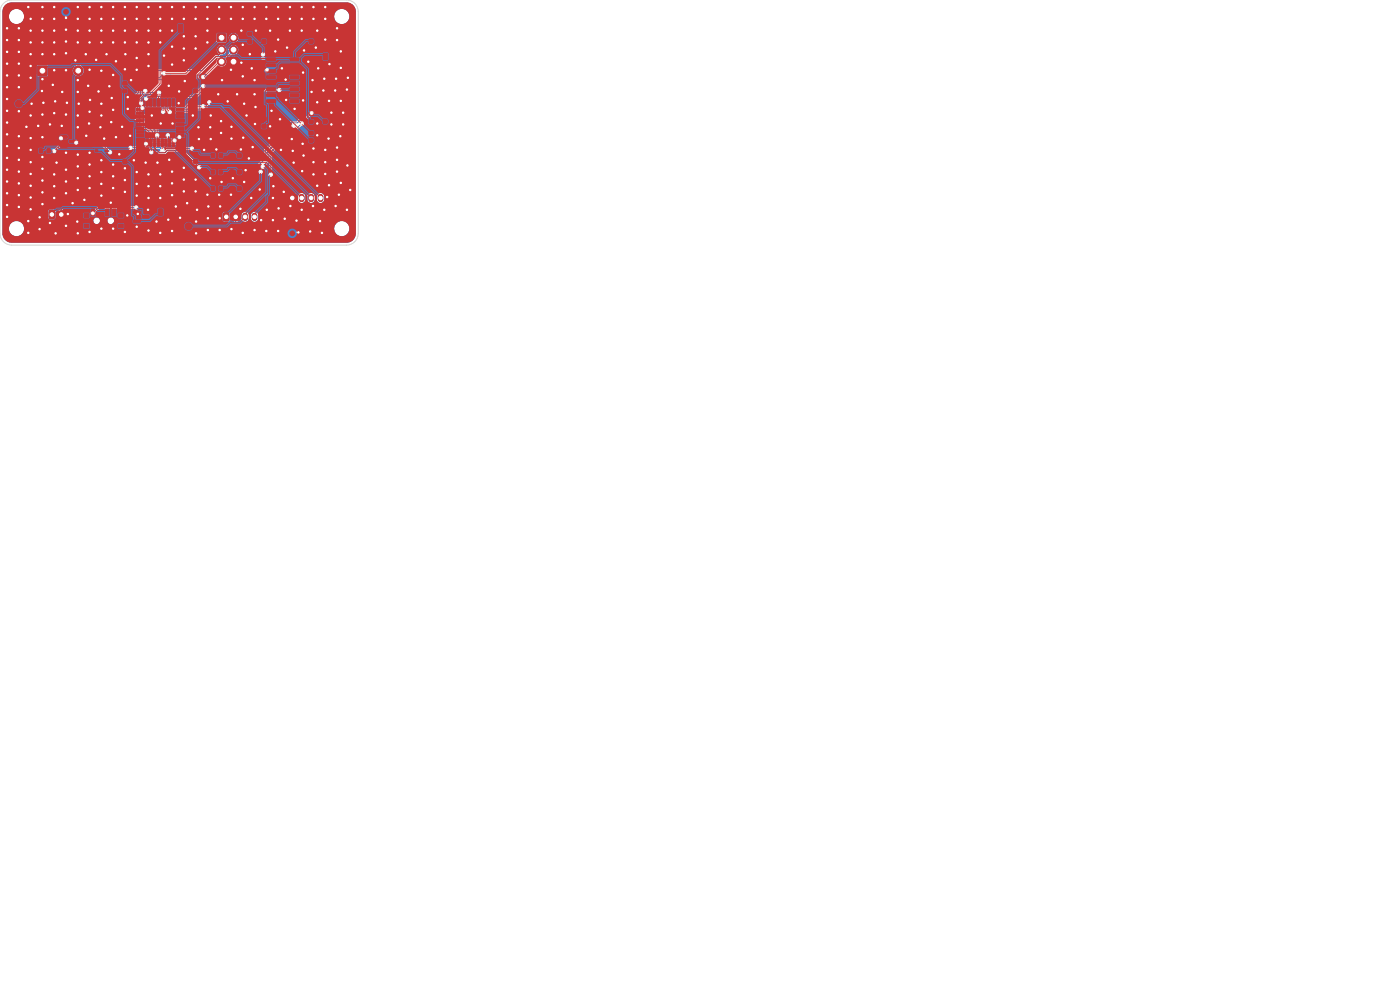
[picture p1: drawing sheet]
<svg xmlns="http://www.w3.org/2000/svg" width="297mm" height="210mm" viewBox="0 0 297 210" stroke-linecap="round" stroke-linejoin="round" font-family="sans-serif">
<g fill="#4d7fc4" stroke="#4d7fc4" stroke-width=".21">
<path d="M61.5 41.2l.8-.1 .3 .2v1.3l-.2 .3h-.7l-.3-.2z"/>
<path d="M8 14h2v2h-2z"/>
<path d="M10.5 44.7l.8-.1 .3 .2v1.3l-.2 .3h-.8l-.2-.2z"/>
<path d="M46.2 7.2h1.7v1.7h-1.7z"/>
<path d="M47.5 45.2l.8-.1 .3 .2v1.3l-.2 .3h-.8l-.2-.2z"/>
<circle cx="16.6" cy="15" r="1"/>
<circle cx="49.5" cy="8" r=".85"/>
<circle cx="47" cy="10.5" r=".85"/>
<circle cx="49.5" cy="10.5" r=".85"/>
<circle cx="47" cy="13.1" r=".85"/>
<circle cx="49.5" cy="13.1" r=".85"/>
</g>
<path d="M13 45.2v.6M50 45.7v.6M52 45.7v.6M54 45.7v.6M64 41.7v.6M66 41.7v.6M68 41.7v.6" fill="none" stroke="#4d7fc4" stroke-width="1.2"/>
<g fill="#ececec" stroke="#ececec" stroke-width=".21">
<circle cx="30.2" cy="22.9" r=".3"/>
<circle cx="59.3" cy="19.1" r=".3"/>
<circle cx="37.9" cy="21.9" r=".3"/>
<circle cx="45.9" cy="31.7" r=".3"/>
<circle cx="59" cy="4" r=".3"/>
<circle cx="41.5" cy="1.5" r=".3"/>
<circle cx="9" cy="1.5" r=".3"/>
<circle cx="16.5" cy="9" r=".3"/>
<circle cx="1.5" cy="31" r=".3"/>
<circle cx="41.5" cy="40.6" r=".3"/>
<circle cx="41.6" cy="49.5" r=".3"/>
<circle cx="9.2" cy="21.8" r=".3"/>
<circle cx="34" cy="39.5" r=".3"/>
<circle cx="19.1" cy="21.2" r=".3"/>
<circle cx="49.4" cy="37.8" r=".3"/>
<circle cx="24" cy="15.9" r=".3"/>
<circle cx="59" cy="1.5" r=".3"/>
<circle cx="8.4" cy="48.6" r=".3"/>
<circle cx="54" cy="20" r=".3"/>
<circle cx="6.5" cy="6.5" r=".3"/>
<circle cx="66.5" cy="1.5" r=".3"/>
<circle cx="41.5" cy="38.1" r=".3"/>
<circle cx="56.6" cy="44.5" r=".3"/>
<circle cx="6" cy="46.9" r=".3"/>
<circle cx="52.3" cy="24.5" r=".3"/>
<circle cx="72.3" cy="38.8" r=".3"/>
<circle cx="36.5" cy="13.7" r=".3"/>
<circle cx="26.5" cy="14.7" r=".3"/>
<circle cx="46.5" cy="41.3" r=".3"/>
<circle cx="16.5" cy="40.3" r=".3"/>
<circle cx="19" cy="37.4" r=".3"/>
<circle cx="11.5" cy="6.5" r=".3"/>
<circle cx="29" cy="48.1" r=".3"/>
<circle cx="59" cy="49" r=".3"/>
<circle cx="4" cy="28.9" r=".3"/>
<circle cx="71.2" cy="43.7" r=".3"/>
<circle cx="39.7" cy="43.1" r=".3"/>
<circle cx="38" cy="19.4" r=".3"/>
<circle cx="72.8" cy="23.9" r=".3"/>
<circle cx="19" cy="6.5" r=".3"/>
<circle cx="51.8" cy="38.6" r=".3"/>
<circle cx="60.4" cy="46.4" r=".3"/>
<circle cx="49" cy="41.3" r=".3"/>
<circle cx="8.9" cy="19.3" r=".3"/>
<circle cx="36.5" cy="38.9" r=".3"/>
<circle cx="53.3" cy="42" r=".3"/>
<circle cx="1.5" cy="11" r=".3"/>
<circle cx="29" cy="41.5" r=".3"/>
<circle cx="64.2" cy="30.5" r=".3"/>
<circle cx="34" cy="49.4" r=".3"/>
<circle cx="58.4" cy="10.9" r=".3"/>
<circle cx="37.3" cy="43.8" r=".3"/>
<circle cx="4" cy="16" r=".3"/>
<circle cx="44" cy="9" r=".3"/>
<circle cx="71.5" cy="6" r=".3"/>
<circle cx="44" cy="6.5" r=".3"/>
<circle cx="19" cy="32.4" r=".3"/>
<circle cx="68.3" cy="49.4" r=".3"/>
<circle cx="69.7" cy="29.4" r=".3"/>
<circle cx="69.8" cy="39.3" r=".3"/>
<circle cx="14" cy="6.3" r=".3"/>
<circle cx="34.1" cy="26.2" r=".3"/>
<circle cx="51.5" cy="4" r=".3"/>
<circle cx="41.5" cy="10.3" r=".3"/>
<circle cx="34.8" cy="11.8" r=".3"/>
<circle cx="9" cy="11.5" r=".3"/>
<circle cx="16.5" cy="27" r=".3"/>
<circle cx="54.2" cy="22.7" r=".3"/>
<circle cx="4" cy="8.5" r=".3"/>
<circle cx="26.5" cy="9" r=".3"/>
<circle cx="4" cy="41.4" r=".3"/>
<circle cx="6.5" cy="34.4" r=".3"/>
<circle cx="16.5" cy="37.8" r=".3"/>
<circle cx="46.9" cy="28.2" r=".3"/>
<circle cx="65.8" cy="49.1" r=".3"/>
<circle cx="27.1" cy="23.1" r=".3"/>
<circle cx="44.1" cy="46.3" r=".3"/>
<circle cx="27.1" cy="20.6" r=".3"/>
<circle cx="21.5" cy="22" r=".3"/>
<circle cx="19" cy="49.2" r=".3"/>
<circle cx="59.4" cy="25.3" r=".3"/>
<circle cx="41.6" cy="47" r=".3"/>
<circle cx="67" cy="10.1" r=".3"/>
<circle cx="67.3" cy="26.2" r=".3"/>
<circle cx="35.9" cy="33.9" r=".3"/>
<circle cx="51" cy="44.3" r=".3"/>
<circle cx="59.6" cy="31.8" r=".3"/>
<circle cx="21.3" cy="27" r=".3"/>
<circle cx="1.5" cy="41" r=".3"/>
<circle cx="9" cy="4" r=".3"/>
<circle cx="46.7" cy="43.8" r=".3"/>
<circle cx="44.7" cy="29.5" r=".3"/>
<circle cx="11.2" cy="18" r=".3"/>
<circle cx="64.4" cy="33" r=".3"/>
<circle cx="49.1" cy="48.6" r=".3"/>
<circle cx="59.1" cy="44.2" r=".3"/>
<circle cx="33.4" cy="34.5" r=".3"/>
<circle cx="23.2" cy="18.3" r=".3"/>
<circle cx="31.5" cy="11.5" r=".3"/>
<circle cx="39" cy="12.8" r=".3"/>
<circle cx="69.4" cy="41.8" r=".3"/>
<circle cx="33.2" cy="47" r=".3"/>
<circle cx="29" cy="12.3" r=".3"/>
<circle cx="16.5" cy="32.8" r=".3"/>
<circle cx="11.5" cy="1.5" r=".3"/>
<circle cx="56.5" cy="49" r=".3"/>
<circle cx="41.5" cy="4" r=".3"/>
<circle cx="39.2" cy="17.2" r=".3"/>
<circle cx="57.9" cy="42" r=".3"/>
<circle cx="16.5" cy="1.5" r=".3"/>
<circle cx="35.7" cy="46.6" r=".3"/>
<circle cx="21.5" cy="1.5" r=".3"/>
<circle cx="21.5" cy="15" r=".3"/>
<circle cx="6.5" cy="29.3" r=".3"/>
<circle cx="72.2" cy="28.9" r=".3"/>
<circle cx="1.5" cy="8.5" r=".3"/>
<circle cx="23.7" cy="20.8" r=".3"/>
<circle cx="68.8" cy="16.7" r=".3"/>
<circle cx="39" cy="35.6" r=".3"/>
<circle cx="54" cy="17" r=".3"/>
<circle cx="57.6" cy="23.5" r=".3"/>
<circle cx="66.1" cy="19.5" r=".3"/>
<circle cx="51.8" cy="22" r=".3"/>
<circle cx="19" cy="34.9" r=".3"/>
<circle cx="31.5" cy="1.5" r=".3"/>
<circle cx="6" cy="49.4" r=".3"/>
<circle cx="49" cy="1.5" r=".3"/>
<circle cx="66.4" cy="43.7" r=".3"/>
<circle cx="61.5" cy="6.5" r=".3"/>
<circle cx="1.5" cy="36" r=".3"/>
<circle cx="27.6" cy="28.8" r=".3"/>
<circle cx="8.4" cy="46.1" r=".3"/>
<circle cx="60.9" cy="10.1" r=".3"/>
<circle cx="24" cy="34.9" r=".3"/>
<circle cx="19" cy="1.5" r=".3"/>
<circle cx="29" cy="9" r=".3"/>
<circle cx="15.4" cy="43.1" r=".3"/>
<circle cx="44.7" cy="24.5" r=".3"/>
<circle cx="67.5" cy="14.5" r=".3"/>
<circle cx="24" cy="1.5" r=".3"/>
<circle cx="14" cy="36" r=".3"/>
<circle cx="21.5" cy="39" r=".3"/>
<circle cx="4" cy="43.9" r=".3"/>
<circle cx="49.1" cy="29.4" r=".3"/>
<circle cx="9" cy="35.8" r=".3"/>
<circle cx="66.3" cy="17" r=".3"/>
<circle cx="64" cy="44.5" r=".3"/>
<circle cx="69.9" cy="13.6" r=".3"/>
<circle cx="34" cy="4" r=".3"/>
<circle cx="66.5" cy="31.5" r=".3"/>
<circle cx="69" cy="36.9" r=".3"/>
<circle cx="11.5" cy="24" r=".3"/>
<circle cx="12" cy="34.5" r=".3"/>
<circle cx="26.5" cy="35.7" r=".3"/>
<circle cx="57.3" cy="6.5" r=".3"/>
<circle cx="64" cy="6.5" r=".3"/>
<circle cx="16.5" cy="17" r=".3"/>
<circle cx="57.9" cy="46.7" r=".3"/>
<circle cx="13.2" cy="19.5" r=".3"/>
<circle cx="54.1" cy="26.3" r=".3"/>
<circle cx="55.1" cy="40.2" r=".3"/>
<circle cx="11.5" cy="9" r=".3"/>
<circle cx="36.5" cy="6.5" r=".3"/>
<circle cx="29" cy="1.5" r=".3"/>
<circle cx="26.5" cy="6.5" r=".3"/>
<circle cx="4" cy="13.5" r=".3"/>
<circle cx="62.5" cy="23.1" r=".3"/>
<circle cx="25.3" cy="32.7" r=".3"/>
<circle cx="22.1" cy="29.4" r=".3"/>
<circle cx="14" cy="8.8" r=".3"/>
<circle cx="31.5" cy="6.5" r=".3"/>
<circle cx="24" cy="37.4" r=".3"/>
<circle cx="26.6" cy="11.5" r=".3"/>
<circle cx="39" cy="10.3" r=".3"/>
<circle cx="64.5" cy="10.7" r=".3"/>
<circle cx="34" cy="42" r=".3"/>
<circle cx="21.5" cy="24.5" r=".3"/>
<circle cx="24" cy="23.3" r=".3"/>
<circle cx="64" cy="4" r=".3"/>
<circle cx="31.5" cy="48.9" r=".3"/>
<circle cx="1.5" cy="13.5" r=".3"/>
<circle cx="25.9" cy="26.9" r=".3"/>
<circle cx="71.5" cy="33.9" r=".3"/>
<circle cx="31.5" cy="4" r=".3"/>
<circle cx="38.2" cy="46.2" r=".3"/>
<circle cx="14.2" cy="21.8" r=".3"/>
<circle cx="61.5" cy="1.5" r=".3"/>
<circle cx="9" cy="9" r=".3"/>
<circle cx="4" cy="18.5" r=".3"/>
<circle cx="18.7" cy="18.2" r=".3"/>
<circle cx="6" cy="1.5" r=".3"/>
<circle cx="47" cy="38.6" r=".3"/>
<circle cx="4" cy="36.4" r=".3"/>
<circle cx="66.5" cy="34.4" r=".3"/>
<circle cx="67.3" cy="39.4" r=".3"/>
<circle cx="69" cy="31.8" r=".3"/>
<circle cx="1.5" cy="28.5" r=".3"/>
<circle cx="43.3" cy="31.8" r=".3"/>
<circle cx="4" cy="31.4" r=".3"/>
<circle cx="6.5" cy="16.5" r=".3"/>
<circle cx="4" cy="23.6" r=".3"/>
<circle cx="6.5" cy="14" r=".3"/>
<circle cx="9" cy="6.5" r=".3"/>
<circle cx="21.5" cy="9" r=".3"/>
<circle cx="16.5" cy="49.5" r=".3"/>
<circle cx="31.5" cy="37" r=".3"/>
<circle cx="19" cy="39.9" r=".3"/>
<circle cx="31.5" cy="9" r=".3"/>
<circle cx="9" cy="33.3" r=".3"/>
<circle cx="21.5" cy="41.5" r=".3"/>
<circle cx="24" cy="39.9" r=".3"/>
<circle cx="27" cy="45.7" r=".3"/>
<circle cx="6.5" cy="31.8" r=".3"/>
<circle cx="54" cy="48.8" r=".3"/>
<circle cx="11.8" cy="49.5" r=".3"/>
<circle cx="24" cy="48.5" r=".3"/>
<circle cx="62.9" cy="46.8" r=".3"/>
<circle cx="8.1" cy="26.7" r=".3"/>
<circle cx="51.6" cy="29.2" r=".3"/>
<circle cx="16.5" cy="19.5" r=".3"/>
<circle cx="19" cy="23.7" r=".3"/>
<circle cx="71.3" cy="16.7" r=".3"/>
<circle cx="1.5" cy="6" r=".3"/>
<circle cx="1.5" cy="33.5" r=".3"/>
<circle cx="1.5" cy="21" r=".3"/>
<circle cx="54" cy="1.5" r=".3"/>
<circle cx="1.5" cy="38.5" r=".3"/>
<circle cx="29" cy="36.5" r=".3"/>
<circle cx="16.5" cy="4" r=".3"/>
<circle cx="36.5" cy="1.5" r=".3"/>
<circle cx="31.5" cy="39.5" r=".3"/>
<circle cx="66.5" cy="37" r=".3"/>
<circle cx="4" cy="33.9" r=".3"/>
<circle cx="69.8" cy="21.4" r=".3"/>
<circle cx="64.1" cy="36.3" r=".3"/>
<circle cx="46.6" cy="46.3" r=".3"/>
<circle cx="53.6" cy="31.2" r=".3"/>
<circle cx="63.3" cy="49.3" r=".3"/>
<circle cx="26.5" cy="49.2" r=".3"/>
<circle cx="23.5" cy="43" r=".3"/>
<circle cx="73.6" cy="44.5" r=".3"/>
<circle cx="31.5" cy="14" r=".3"/>
<circle cx="29" cy="14.8" r=".3"/>
<circle cx="64.3" cy="21.3" r=".3"/>
<circle cx="14.4" cy="45.4" r=".3"/>
<circle cx="50.3" cy="20" r=".3"/>
<circle cx="4" cy="38.9" r=".3"/>
<circle cx="14" cy="47.9" r=".3"/>
<circle cx="49.1" cy="26.9" r=".3"/>
<circle cx="29" cy="39" r=".3"/>
<circle cx="51.2" cy="6.5" r=".3"/>
<circle cx="41.5" cy="7.7" r=".3"/>
<circle cx="34" cy="1.5" r=".3"/>
<circle cx="17.9" cy="42.4" r=".3"/>
<circle cx="31.4" cy="44.5" r=".3"/>
<circle cx="69" cy="34.4" r=".3"/>
<circle cx="72.3" cy="21.4" r=".3"/>
<circle cx="64" cy="1.5" r=".3"/>
<circle cx="6.5" cy="9" r=".3"/>
<circle cx="24.6" cy="13" r=".3"/>
<circle cx="51.1" cy="31.7" r=".3"/>
<circle cx="20.4" cy="12.7" r=".3"/>
<circle cx="35.8" cy="18.2" r=".3"/>
<circle cx="67.3" cy="21.7" r=".3"/>
<circle cx="21.5" cy="34" r=".3"/>
<circle cx="14" cy="32.4" r=".3"/>
<circle cx="16.4" cy="47" r=".3"/>
<circle cx="21.5" cy="48.5" r=".3"/>
<circle cx="60.2" cy="40.7" r=".3"/>
<circle cx="65.4" cy="46.6" r=".3"/>
<circle cx="44" cy="1.5" r=".3"/>
<circle cx="71.9" cy="41.3" r=".3"/>
<circle cx="5.6" cy="26.9" r=".3"/>
<circle cx="39" cy="7.7" r=".3"/>
<circle cx="34" cy="9" r=".3"/>
<circle cx="58" cy="39.5" r=".3"/>
<circle cx="71.5" cy="31.3" r=".3"/>
<circle cx="10.6" cy="26.4" r=".3"/>
<circle cx="21.5" cy="36.5" r=".3"/>
<circle cx="65.4" cy="13.1" r=".3"/>
<circle cx="13.1" cy="26.7" r=".3"/>
<circle cx="30.9" cy="34.5" r=".3"/>
<circle cx="52.1" cy="36.1" r=".3"/>
<circle cx="34" cy="37" r=".3"/>
<circle cx="4" cy="11" r=".3"/>
<circle cx="67.9" cy="46.9" r=".3"/>
<circle cx="11.5" cy="37" r=".3"/>
<circle cx="19" cy="14.8" r=".3"/>
<circle cx="39" cy="40.6" r=".3"/>
<circle cx="54.3" cy="6.5" r=".3"/>
<circle cx="24" cy="4" r=".3"/>
<circle cx="9" cy="29.1" r=".3"/>
<circle cx="29" cy="6.5" r=".3"/>
<circle cx="1.5" cy="26" r=".3"/>
<circle cx="42.1" cy="27" r=".3"/>
<circle cx="54" cy="4" r=".3"/>
<circle cx="24.6" cy="29.1" r=".3"/>
<circle cx="39" cy="38.1" r=".3"/>
<circle cx="44.1" cy="48.8" r=".3"/>
<circle cx="73.6" cy="19" r=".3"/>
<circle cx="36.5" cy="41.4" r=".3"/>
<circle cx="48.3" cy="21.5" r=".3"/>
<circle cx="68.8" cy="44.5" r=".3"/>
<circle cx="1.5" cy="43.5" r=".3"/>
<circle cx="55.4" cy="46.7" r=".3"/>
<circle cx="11.5" cy="11.5" r=".3"/>
<circle cx="6.5" cy="36.9" r=".3"/>
<circle cx="59" cy="8.4" r=".3"/>
<circle cx="9" cy="24.3" r=".3"/>
<circle cx="6.7" cy="22" r=".3"/>
<circle cx="16.7" cy="22" r=".3"/>
<circle cx="71.5" cy="8.5" r=".3"/>
<circle cx="41.8" cy="44.5" r=".3"/>
<circle cx="46.6" cy="48.8" r=".3"/>
<circle cx="10.6" cy="47.3" r=".3"/>
<circle cx="62.1" cy="32" r=".3"/>
<circle cx="6.5" cy="44.4" r=".3"/>
<circle cx="11.7" cy="21.5" r=".3"/>
<circle cx="6.5" cy="24.5" r=".3"/>
<circle cx="27.8" cy="17" r=".3"/>
<circle cx="69" cy="4" r=".3"/>
<circle cx="53" cy="11.5" r=".3"/>
<circle cx="19" cy="4" r=".3"/>
<circle cx="9" cy="40.8" r=".3"/>
<circle cx="9" cy="16.8" r=".3"/>
<circle cx="14" cy="14.9" r=".3"/>
<circle cx="60.7" cy="21.2" r=".3"/>
<circle cx="34" cy="6.5" r=".3"/>
<circle cx="44" cy="41.3" r=".3"/>
<circle cx="26.5" cy="4" r=".3"/>
<circle cx="72.8" cy="26.4" r=".3"/>
<circle cx="36.5" cy="49" r=".3"/>
<circle cx="61.6" cy="43.7" r=".3"/>
<circle cx="4" cy="6" r=".3"/>
<circle cx="16.5" cy="6.5" r=".3"/>
<circle cx="44.6" cy="37.8" r=".3"/>
<circle cx="51.5" cy="16.2" r=".3"/>
<circle cx="1.5" cy="18.5" r=".3"/>
<circle cx="44.2" cy="43.8" r=".3"/>
<circle cx="56.5" cy="1.5" r=".3"/>
<circle cx="24" cy="9" r=".3"/>
<circle cx="46.3" cy="20" r=".3"/>
<circle cx="74.3" cy="40.3" r=".3"/>
<circle cx="69" cy="1.5" r=".3"/>
<circle cx="62.3" cy="34.5" r=".3"/>
<circle cx="28.4" cy="34" r=".3"/>
<circle cx="49" cy="4" r=".3"/>
<circle cx="20.9" cy="19.4" r=".3"/>
<circle cx="11.5" cy="42" r=".3"/>
<circle cx="23.6" cy="25.9" r=".3"/>
<circle cx="19" cy="9" r=".3"/>
<circle cx="36.5" cy="36.4" r=".3"/>
<circle cx="56.5" cy="4" r=".3"/>
<circle cx="11.5" cy="4" r=".3"/>
<circle cx="53.4" cy="14.5" r=".3"/>
<circle cx="73.8" cy="16.5" r=".3"/>
<circle cx="60.6" cy="16.9" r=".3"/>
<circle cx="72.3" cy="14.4" r=".3"/>
<circle cx="36.5" cy="4" r=".3"/>
<circle cx="61.5" cy="4" r=".3"/>
<circle cx="52.8" cy="33.6" r=".3"/>
<circle cx="14" cy="41" r=".3"/>
<circle cx="66.5" cy="4" r=".3"/>
<circle cx="39" cy="1.5" r=".3"/>
<circle cx="29" cy="4" r=".3"/>
<circle cx="18.9" cy="26.2" r=".3"/>
<circle cx="6.5" cy="4" r=".3"/>
<circle cx="40.9" cy="24.5" r=".3"/>
<circle cx="6.5" cy="41.9" r=".3"/>
<circle cx="51.2" cy="13.3" r=".3"/>
<circle cx="36.5" cy="9.9" r=".3"/>
<circle cx="1.5" cy="46" r=".3"/>
<circle cx="9" cy="43.3" r=".3"/>
<circle cx="42.2" cy="29.5" r=".3"/>
<circle cx="22.6" cy="11.5" r=".3"/>
<circle cx="26.5" cy="40.7" r=".3"/>
<circle cx="14" cy="11.3" r=".3"/>
<circle cx="6.5" cy="39.4" r=".3"/>
<circle cx="24" cy="6.5" r=".3"/>
<circle cx="47.1" cy="17" r=".3"/>
<circle cx="16" cy="12.8" r=".3"/>
<circle cx="70.3" cy="23.9" r=".3"/>
<circle cx="6.5" cy="11.5" r=".3"/>
<circle cx="21.5" cy="6.5" r=".3"/>
<circle cx="51.5" cy="1.5" r=".3"/>
<circle cx="57.3" cy="26.8" r=".3"/>
<circle cx="31.5" cy="42" r=".3"/>
<circle cx="67.3" cy="6.5" r=".3"/>
<circle cx="39" cy="4" r=".3"/>
<circle cx="11.5" cy="14.9" r=".3"/>
<circle cx="1.5" cy="16" r=".3"/>
<circle cx="72.3" cy="10.9" r=".3"/>
<circle cx="49" cy="14.8" r=".3"/>
<circle cx="26.5" cy="1.5" r=".3"/>
<circle cx="64.3" cy="15.4" r=".3"/>
<circle cx="14" cy="24.3" r=".3"/>
<circle cx="71.5" cy="36.4" r=".3"/>
<circle cx="29.2" cy="45.4" r=".3"/>
<circle cx="69" cy="8.4" r=".3"/>
<circle cx="61.9" cy="29.5" r=".3"/>
<circle cx="14" cy="38.5" r=".3"/>
<circle cx="26.5" cy="38.2" r=".3"/>
<circle cx="44" cy="4" r=".3"/>
<circle cx="21.5" cy="4" r=".3"/>
<circle cx="73.7" cy="35.1" r=".3"/>
<circle cx="59.8" cy="14.5" r=".3"/>
<circle cx="68.6" cy="19.2" r=".3"/>
<circle cx="18.3" cy="28.8" r=".3"/>
<circle cx="9" cy="38.3" r=".3"/>
<circle cx="32.2" cy="24.5" r=".3"/>
<circle cx="67.3" cy="28.7" r=".3"/>
<circle cx="16.5" cy="24.5" r=".3"/>
<circle cx="57.1" cy="29.3" r=".3"/>
<circle cx="16.5" cy="35.3" r=".3"/>
<circle cx="70.3" cy="26.4" r=".3"/>
<circle cx="46.9" cy="25.7" r=".3"/>
<circle cx="18.2" cy="11.5" r=".3"/>
<circle cx="14" cy="3.8" r=".3"/>
<circle cx="51.5" cy="49.4" r=".3"/>
<circle cx="11.5" cy="39.5" r=".3"/>
<circle cx="51.5" cy="9.5" r=".3"/>
<circle cx="71.1" cy="19.2" r=".3"/>
<circle cx="44.6" cy="27" r=".3"/>
<circle cx="46.5" cy="4" r=".3"/>
<circle cx="46.5" cy="1.5" r=".3"/>
<circle cx="1.5" cy="23.5" r=".3"/>
<circle cx="36.6" cy="26.2" r=".3"/>
<circle cx="40.7" cy="31.5" r=".3"/>
<circle cx="31" cy="30.5" r=".3"/>
<circle cx="32.1" cy="32.3" r=".3"/>
<circle cx="42.2" cy="35.5" r=".3"/>
<circle cx="33.3" cy="28.7" r=".3"/>
<circle cx="29.9" cy="21.9" r=".3"/>
<circle cx="34.5" cy="31.8" r=".3"/>
<circle cx="27.7" cy="31.3" r=".3"/>
<circle cx="35.6" cy="28.7" r=".3"/>
<circle cx="34.8" cy="15.6" r=".3"/>
<circle cx="37" cy="29.8" r=".3"/>
<circle cx="38" cy="29" r=".3"/>
<circle cx="36" cy="23.8" r=".3"/>
<circle cx="43.1" cy="22.6" r=".3"/>
<circle cx="34.6" cy="23.8" r=".3"/>
<circle cx="44.4" cy="21.7" r=".3"/>
<circle cx="33.8" cy="19.6" r=".3"/>
<circle cx="30.8" cy="19.3" r=".3"/>
<circle cx="43.1" cy="16.3" r=".3"/>
<circle cx="43.1" cy="18.2" r=".3"/>
<circle cx="31" cy="21" r=".3"/>
<circle cx="19.7" cy="45.3" r=".3"/>
<circle cx="28.9" cy="44" r=".3"/>
<circle cx="23.3" cy="32.3" r=".3"/>
<circle cx="16.2" cy="30.3" r=".3"/>
<circle cx="11.5" cy="32" r=".3"/>
<circle cx="12.9" cy="29.3" r=".3"/>
<circle cx="55.8" cy="11.6" r=".3"/>
<circle cx="56.6" cy="14.9" r=".3"/>
<circle cx="57.4" cy="37" r=".3"/>
<circle cx="64" cy="26.2" r=".3"/>
<circle cx="55.7" cy="35.3" r=".3"/>
<circle cx="62.3" cy="26.6" r=".3"/>
<circle cx="55.3" cy="36.5" r=".3"/>
<circle cx="66.1" cy="24" r=".3"/>
</g>
<g fill="none" stroke="#4d7fc4" stroke-width=".21">
<path d="M34.8 15.5l-.9 1h-1.7l-1.8 1.8h-.6v1.8l-.9 .8v.5l-.1 .2v2.7l3.5 3.6v1.8l4.7 .1M43.1 18.2l-2.2 2.3h-9.4l-.5 .5M43.1 16.3h-6.5l-1 1h-.6l-1.3 1.2v1.1h-2.5l-.4-.3M47 10.5l-.3 .8-.6 .6h-.2l-3 3h-10l-2.9 3h-.6v1.7l-.8 .9v.5l-.2 .2v3.6l3.5 3.5v1.8h4.2l.3 .3h1.2v-.9l.4-.5M49.5 10.5l-1.3 1.7v2l-2.3 2.3h-1.4l-.8-.7h-1.2l-.2 .1h-6.3l-.9 1h-2l-1.8 1.8h-1.1v1.2l.3 .3-1.2 1.1v.5l-.1 .1v2l3.7 3.7-.2 .5v1.2h2.3l.6-.6M55.8 11.5v2.6l.8 .8M59.3 19.1h-16.3l-3.7 3.8h-9.1M13 29.3v1.3l-1.5 1.4M16.2 30.2h5.1l2 2.1M27.7 31.3h6.3l.5 .5M29.9 21.9l-.3 .4v1.3l3.7 3.7v1.4M31 30.5l.5 .4h2.9l.2 .3h.4l.2 .3h5.5"/>
<path d="M32.1 32.3l2.9 .1 .5-.5h3.1l3.7 3.6M43.1 22.6h-2.7l-.8 .7h-3.1l-.5 .5M44.4 21.7l-.7 .7v.8h-3.1l-.6 .5h-2.7l-.7 .6h-1.4l-.6-.5M62.3 26.6l-5.7 5.7v2.2l-.9 .8M64 26.2l-1 1h-.5l-5.1 5.1v4.7M66.1 24l-1.6 1.6h-1.1l-.3 .4h-1.4v.5l-5.4 5.4v1.7l-1.1 1.2 .1 1.7M28.9 44h-8l-1.2 1.3"/>
</g>
<g fill="#4d7fc4">
<path d="M30.6 19.8l.5 .1h2.2l.3 .2-2.2 .1-.3 .3a.5 .5 0 0 0-.6 .5 .5 .5 0 0 0 .5 .5 .5 .5 0 0 0 .5-.6l.1-.1 9.3 .1-1.8 1.7h-8.5l-.5-.2a.52 .52 0 0 0 .3-.7 .52 .52 0 0 0-.7-.3l1-1.1z"/>
<path d="M1.1 1.1l.6-.4 .8-.2h71a2 2 0 0 1 2 2v47a2 2 0 0 1-2 2h-71a2 2 0 0 1-2-2v-1h1.4a1.61 1.61 0 0 0 1.6 1.6 1.61 1.61 0 0 0 1.6-1.6h65.8v.3a1.61 1.61 0 0 0 2.5 1 1.61 1.61 0 0 0-.2-2.7 1.61 1.61 0 0 0-2.3 1.4h-65.8v-.3a1.6 1.6 0 0 0-1.3-1.3h16v.2a.71 .71 0 0 0 .8 .4 .71 .71 0 0 0 .6-.6h1.6v.2a.7 .7 0 0 0 .9 .4 .7 .7 0 0 0 .5-.8h23l.4 .4h.8l.3-.3 .1-.5h.4l.2 .5 .5 .3v-.8h.3v.8a.79 .79 0 0 0 .6-.8l.4 .1a.78 .78 0 0 0 .9 .7 .78 .78 0 0 0 .7-.8l.4 .1a.78 .78 0 0 0 .9 .7 .78 .78 0 0 0 .7-.8v-.7a.78 .78 0 0 0-.9-.7 .78 .78 0 0 0-.7 .8v.6h-.4v-.7a.78 .78 0 0 0-.9-.7 .78 .78 0 0 0-.7 .8v.6l-.9-.1v-.3h.5a.81 .81 0 0 0-.6-1v.8h-.3v-.8a.81 .81 0 0 0-.7 1h.5v.3l-.9 .1-.1-1.2-1.1-.2-.4 .4v1.4l-23-.1a.71 .71 0 0 0-.9-.5 .71 .71 0 0 0-.5 .8h-1.6v-.2a.71 .71 0 0 0-.8-.6 .71 .71 0 0 0-.6 .8h-16a1.61 1.61 0 0 0-1.9 1.6h-1.4v-2.3h9.7l.4 .4h.8l.3-.3 .1-.5h.4l.2 .5 .4 .3 .1-.8h.3v.8a.81 .81 0 0 0 .6-1h-.5v-.3h5.9v.1a.5 .5 0 0 0 .6 .3 .5 .5 0 0 0 .4-.6l.9-.8h7.4a.5 .5 0 0 0 .7 .1 .5 .5 0 0 0 0-.8 .5 .5 0 0 0-.7 .1h-7.6l-1.1 1-.4 .2-.2 .4h-5.4a.79 .79 0 0 0-.6-.9v.8h-.3v-.8a.81 .81 0 0 0-.7 .9h.5v.3l-.9 .2-.1-1.2-1.1-.2-.4 .4v1.4h-9.7v-4.3h61.2v.3h-.5v.6l.4 .3h.3v-.8h.2v.8h.3l.4-.3v-.5h.4a.78 .78 0 0 0 .8 .8 .78 .78 0 0 0 .8-.8h.4a.78 .78 0 0 0 .8 .8 .78 .78 0 0 0 .8-.8h.4a.78 .78 0 0 0 .8 .8 .78 .78 0 0 0 .8-.8v-.7a.78 .78 0 0 0-.9-.7 .78 .78 0 0 0-.7 .8v.6h-.4v-.7a.78 .78 0 0 0-.9-.7 .78 .78 0 0 0-.7 .8v.6h-.4v-.7a.78 .78 0 0 0-.9-.7 .78 .78 0 0 0-.7 .8v.6l-.9-.1v-.3h.5v-.7l-.2-.2-.5-.1v.8h-.2v-.8h-.3l-.4 .3v.7h-60.7v-5.4h54.3v.1a.49 .49 0 0 0 .8 .1 .49 .49 0 0 0-.1-.7l.1-.2a.51 .51 0 0 0 .7-.6l.6-.7v-2.1l.2-.1 .1 4.4a.5 .5 0 0 0-.1 .7 .5 .5 0 0 0 .8-.1 .5 .5 0 0 0-.2-.7v-4.2l4.9-4.8 .5-.1 .8-.8a.54 .54 0 0 0 .6-.8l1.5-1.4a.5 .5 0 0 0 .6-.5 .5 .5 0 0 0-.5-.5 .5 .5 0 0 0-.5 .6l-1.2 1.2h-1.1l-.3 .5h-1.5l-.1 .6-5.4 5.3v1.9l-1.1 1.1-.1 1.8h-54.3v-4.5h10.5a.5 .5 0 0 0 .6 .5 .5 .5 0 0 0 .4-.6l1.2-1.1v-.6h2.5v.3l.4 .2 .5-.2h4.6l1.6 1.7a.5 .5 0 0 0 .5 .6 .5 .5 0 0 0 .5-.5 .5 .5 0 0 0-.6-.5l-.4-.5h4.4a.5 .5 0 0 0 .4 .5 .5 .5 0 0 0 .5-.2h5.8l.1 .5h-1.4a.5 .5 0 0 0-.7-.3 .5 .5 0 0 0-.2 .7 .5 .5 0 0 0 .7 .2h2.7l.5-.5h2.9l3.2 3.2a.5 .5 0 0 0 .5 .6 .5 .5 0 0 0 .5-.5 .5 .5 0 0 0-.6-.5l-3.1-3.1 1.3-.1a.5 .5 0 0 0 .7 .1 .5 .5 0 0 0 0-.8 .5 .5 0 0 0-.7 .1h-4.9l-.2-.2-.5-.1-.2-.2h-3a.53 .53 0 0 0-.3-.7 .53 .53 0 0 0-.7 .4 .53 .53 0 0 0 .3 .6h-2.7a.48 .48 0 0 0-.6-.1 .48 .48 0 0 0-.3 .4h-4.4l-1.4-1.3h-4.9a.48 .48 0 0 0-.5-.2 .48 .48 0 0 0-.3 .4h-2.5v-.5a.5 .5 0 0 0 .1-.7 .5 .5 0 0 0-.7 0 .5 .5 0 0 0 .1 .7v.8l-1.1 1.1a.48 .48 0 0 0-.6 .4h-10.5v-10.9h27.6v3.8l3.5 3.5 .1 1.9 4.3 .1 .3 .3h1.3l.3-.2v-.9a.57 .57 0 0 0 .5-.4 .57 .57 0 0 0-.3-.6 .52 .52 0 0 0-.6 .6l-.2 .2h-1.9l.1-.2a.49 .49 0 0 0 .6-.5 .49 .49 0 0 0-.6-.5 .49 .49 0 0 0-.4 .6l-.2 .2h-1.1l-.2-1.9-3.6-3.6 .7-.3h3.7a.53 .53 0 0 0-.3 .7 .53 .53 0 0 0 .6 .4l.4 .3h1.6l.7-.6h2.7l.6-.6h3.1l.2-.2v-.7l.3-.3a.49 .49 0 0 0 .6-.5 .49 .49 0 0 0-.6-.5 .49 .49 0 0 0-.4 .6l-.4 .4-.3-.1-.5 .2-2.3-.1 2.8-2.8h15.6a.5 .5 0 0 0 .8 .1 .5 .5 0 0 0 0-.8 .5 .5 0 0 0-.8 .1h-15.4l-.1-.1a.5 .5 0 0 0 .3-.6 .5 .5 0 0 0-.6-.3 .5 .5 0 0 0-.4 .6l-1.9 1.8h-6.7v-.1a.52 .52 0 0 0 0-.9v-.6l1.1-1 .7-.1 .9-.9h6a.53 .53 0 0 0 .6 .2 .53 .53 0 0 0 .3-.7l.8 .7h1.6l2.4-2.4v-.9l.6 .5 .4 .1v-.5h.3v.5a1.04 1.04 0 0 0 .9-.9h-.6v-.3h.6l-.2-.4-.5-.4-.2-.1v.6h-.3v-.6l-.4 .2-.5 .5-.1-.5 .8-.7h6.1l.2 .5v2.1l.6 .7a.5 .5 0 0 0 .5 .6 .5 .5 0 0 0 .5-.5 .5 .5 0 0 0-.6-.5l-.4-.5v-1.9a.49 .49 0 0 0-.1-.9 .49 .49 0 0 0-.7 .4h-5.5h.1a1.05 1.05 0 0 0 .5-1.5 1.05 1.05 0 0 0-1.5-.3 1.05 1.05 0 0 0-.2 1.5l-.8 .8v.4l-.3-.2a1.24 1.24 0 0 0-1.3 0l.6-.6a1.05 1.05 0 0 0 1.1-1.2 1.05 1.05 0 0 0-1.5-.8 1.05 1.05 0 0 0-.2 1.7l-.3 .3-.3 .1-3 3h-9.9l-2.9 2.9-.7 .1-.1 1.8-.8 .8-.2 .8h-27.6v-5.1h7.3l.2 .2h2l.2-.2v-1h5.2v.2a1.18 1.18 0 0 0 1.9 .7 1.18 1.18 0 0 0-.2-2 1.18 1.18 0 0 0-1.7 1.1h-5.2l-.1-1.2h-2.1l-.2 .2v2h-7.3v-7.1h45.5l.1 .1h1.8l.1-.1v-.9h.5v.2a1.04 1.04 0 0 0 1.7 .6 1.04 1.04 0 0 0-.2-1.7 1.04 1.04 0 0 0-1.5 .9h-.5l-.1-1h-1.8l-.1 .1v1.8h-45.5v-5.4h1.4v.3a1.61 1.61 0 0 0 1.7 1.3 1.61 1.61 0 0 0 1.5-1.6h65.8v.3a1.61 1.61 0 0 0 2.5 1 1.61 1.61 0 0 0-.2-2.7 1.61 1.61 0 0 0-2.3 1.4h-65.8v-.3a1.61 1.61 0 0 0-1.7-1.3 1.61 1.61 0 0 0-1.5 1.6h-1.4l.1-1.5z"/>
</g>
<g fill="#fff" stroke="#fff" stroke-width=".21">
<circle cx="30.2" cy="23" r=".15"/>
<circle cx="59.2" cy="19.1" r=".15"/>
<circle cx="37.9" cy="21.9" r=".15"/>
<circle cx="45.9" cy="31.7" r=".15"/>
<circle cx="59" cy="4" r=".15"/>
<circle cx="41.5" cy="1.5" r=".15"/>
<circle cx="9" cy="1.5" r=".15"/>
<circle cx="16.5" cy="9" r=".15"/>
<circle cx="1.5" cy="31" r=".15"/>
<circle cx="41.5" cy="40.6" r=".15"/>
<circle cx="41.6" cy="49.5" r=".15"/>
<circle cx="9.2" cy="21.8" r=".15"/>
<circle cx="34" cy="39.5" r=".15"/>
<circle cx="19.1" cy="21.2" r=".15"/>
<circle cx="49.4" cy="37.8" r=".15"/>
<circle cx="24" cy="15.9" r=".15"/>
<circle cx="59" cy="1.5" r=".15"/>
<circle cx="8.4" cy="48.6" r=".15"/>
<circle cx="54" cy="20" r=".15"/>
<circle cx="6.5" cy="6.5" r=".15"/>
<circle cx="66.5" cy="1.5" r=".15"/>
<circle cx="41.5" cy="38.1" r=".15"/>
<circle cx="56.6" cy="44.5" r=".15"/>
<circle cx="6" cy="46.9" r=".15"/>
<circle cx="52.3" cy="24.5" r=".15"/>
<circle cx="72.3" cy="38.8" r=".15"/>
<circle cx="36.5" cy="13.7" r=".15"/>
<circle cx="26.5" cy="14.7" r=".15"/>
<circle cx="46.5" cy="41.3" r=".15"/>
<circle cx="16.5" cy="40.3" r=".15"/>
<circle cx="19" cy="37.4" r=".15"/>
<circle cx="11.5" cy="6.5" r=".15"/>
<circle cx="29" cy="48.1" r=".15"/>
<circle cx="59" cy="49" r=".15"/>
<circle cx="4" cy="28.9" r=".15"/>
<circle cx="71.2" cy="43.7" r=".15"/>
<circle cx="39.7" cy="43.1" r=".15"/>
<circle cx="38" cy="19.4" r=".15"/>
<circle cx="72.8" cy="23.9" r=".15"/>
<circle cx="19" cy="6.5" r=".15"/>
<circle cx="51.8" cy="38.6" r=".15"/>
<circle cx="60.4" cy="46.4" r=".15"/>
<circle cx="49" cy="41.3" r=".15"/>
<circle cx="8.9" cy="19.3" r=".15"/>
<circle cx="36.5" cy="38.9" r=".15"/>
<circle cx="53.3" cy="42" r=".15"/>
<circle cx="1.5" cy="11" r=".15"/>
<circle cx="29" cy="41.5" r=".15"/>
<circle cx="64.2" cy="30.5" r=".15"/>
<circle cx="34" cy="49.4" r=".15"/>
<circle cx="58.4" cy="10.9" r=".15"/>
<circle cx="37.3" cy="43.8" r=".15"/>
<circle cx="4" cy="16" r=".15"/>
<circle cx="44" cy="9" r=".15"/>
<circle cx="71.5" cy="6" r=".15"/>
<circle cx="44" cy="6.5" r=".15"/>
<circle cx="19" cy="32.4" r=".15"/>
<circle cx="68.3" cy="49.4" r=".15"/>
<circle cx="69.7" cy="29.4" r=".15"/>
<circle cx="69.8" cy="39.3" r=".15"/>
<circle cx="14" cy="6.3" r=".15"/>
<circle cx="34.1" cy="26.2" r=".15"/>
<circle cx="51.5" cy="4" r=".15"/>
<circle cx="41.5" cy="10.3" r=".15"/>
<circle cx="34.8" cy="11.8" r=".15"/>
<circle cx="9" cy="11.5" r=".15"/>
<circle cx="16.5" cy="27" r=".15"/>
<circle cx="54.2" cy="22.7" r=".15"/>
<circle cx="4" cy="8.5" r=".15"/>
<circle cx="26.5" cy="9" r=".15"/>
<circle cx="4" cy="41.4" r=".15"/>
<circle cx="6.5" cy="34.4" r=".15"/>
<circle cx="16.5" cy="37.8" r=".15"/>
<circle cx="46.9" cy="28.2" r=".15"/>
<circle cx="65.8" cy="49.1" r=".15"/>
<circle cx="27.1" cy="23.1" r=".15"/>
<circle cx="44.1" cy="46.3" r=".15"/>
<circle cx="27.1" cy="20.6" r=".15"/>
<circle cx="21.5" cy="22" r=".15"/>
<circle cx="19" cy="49.2" r=".15"/>
<circle cx="59.4" cy="25.3" r=".15"/>
<circle cx="41.6" cy="47" r=".15"/>
<circle cx="67" cy="10.1" r=".15"/>
<circle cx="67.3" cy="26.2" r=".15"/>
<circle cx="35.9" cy="33.9" r=".15"/>
<circle cx="51" cy="44.3" r=".15"/>
<circle cx="59.6" cy="31.8" r=".15"/>
<circle cx="21.3" cy="27" r=".15"/>
<circle cx="1.5" cy="41" r=".15"/>
<circle cx="9" cy="4" r=".15"/>
<circle cx="46.7" cy="43.8" r=".15"/>
<circle cx="44.7" cy="29.5" r=".15"/>
<circle cx="11.2" cy="18" r=".15"/>
<circle cx="64.4" cy="33" r=".15"/>
<circle cx="49.1" cy="48.6" r=".15"/>
<circle cx="59.1" cy="44.2" r=".15"/>
<circle cx="33.4" cy="34.5" r=".15"/>
<circle cx="23.2" cy="18.3" r=".15"/>
<circle cx="31.5" cy="11.5" r=".15"/>
<circle cx="39" cy="12.8" r=".15"/>
<circle cx="69.4" cy="41.8" r=".15"/>
<circle cx="33.2" cy="47" r=".15"/>
<circle cx="29" cy="12.3" r=".15"/>
<circle cx="16.5" cy="32.8" r=".15"/>
<circle cx="11.5" cy="1.5" r=".15"/>
<circle cx="56.5" cy="49" r=".15"/>
<circle cx="41.5" cy="4" r=".15"/>
<circle cx="39.2" cy="17.2" r=".15"/>
<circle cx="57.9" cy="42" r=".15"/>
<circle cx="16.5" cy="1.5" r=".15"/>
<circle cx="35.7" cy="46.6" r=".15"/>
<circle cx="21.5" cy="1.5" r=".15"/>
<circle cx="21.5" cy="15" r=".15"/>
<circle cx="6.5" cy="29.3" r=".15"/>
<circle cx="72.2" cy="28.9" r=".15"/>
<circle cx="1.5" cy="8.5" r=".15"/>
<circle cx="23.7" cy="20.8" r=".15"/>
<circle cx="68.8" cy="16.7" r=".15"/>
<circle cx="39" cy="35.6" r=".15"/>
<circle cx="54" cy="17" r=".15"/>
<circle cx="57.6" cy="23.5" r=".15"/>
<circle cx="66.1" cy="19.5" r=".15"/>
<circle cx="51.8" cy="22" r=".15"/>
<circle cx="19" cy="34.9" r=".15"/>
<circle cx="31.5" cy="1.5" r=".15"/>
<circle cx="6" cy="49.4" r=".15"/>
<circle cx="49" cy="1.5" r=".15"/>
<circle cx="66.4" cy="43.7" r=".15"/>
<circle cx="61.5" cy="6.5" r=".15"/>
<circle cx="1.5" cy="36" r=".15"/>
<circle cx="27.6" cy="28.8" r=".15"/>
<circle cx="8.4" cy="46.1" r=".15"/>
<circle cx="60.9" cy="10.1" r=".15"/>
<circle cx="24" cy="34.9" r=".15"/>
<circle cx="19" cy="1.5" r=".15"/>
<circle cx="29" cy="9" r=".15"/>
<circle cx="15.4" cy="43.1" r=".15"/>
<circle cx="44.7" cy="24.5" r=".15"/>
<circle cx="67.5" cy="14.5" r=".15"/>
<circle cx="24" cy="1.5" r=".15"/>
<circle cx="14" cy="36" r=".15"/>
<circle cx="21.5" cy="39" r=".15"/>
<circle cx="4" cy="43.9" r=".15"/>
<circle cx="49.1" cy="29.4" r=".15"/>
<circle cx="9" cy="35.8" r=".15"/>
<circle cx="66.3" cy="17" r=".15"/>
<circle cx="64" cy="44.5" r=".15"/>
<circle cx="69.9" cy="13.6" r=".15"/>
<circle cx="34" cy="4" r=".15"/>
<circle cx="66.5" cy="31.5" r=".15"/>
<circle cx="69" cy="36.9" r=".15"/>
<circle cx="11.5" cy="24" r=".15"/>
<circle cx="12" cy="34.5" r=".15"/>
<circle cx="26.5" cy="35.7" r=".15"/>
<circle cx="57.3" cy="6.5" r=".15"/>
<circle cx="64" cy="6.5" r=".15"/>
<circle cx="16.5" cy="17" r=".15"/>
<circle cx="57.9" cy="46.7" r=".15"/>
<circle cx="13.2" cy="19.5" r=".15"/>
<circle cx="54.1" cy="26.3" r=".15"/>
<circle cx="55.1" cy="40.2" r=".15"/>
<circle cx="11.5" cy="9" r=".15"/>
<circle cx="36.5" cy="6.5" r=".15"/>
<circle cx="29" cy="1.5" r=".15"/>
<circle cx="26.5" cy="6.5" r=".15"/>
<circle cx="4" cy="13.5" r=".15"/>
<circle cx="62.5" cy="23.1" r=".15"/>
<circle cx="25.3" cy="32.7" r=".15"/>
<circle cx="22.1" cy="29.4" r=".15"/>
<circle cx="14" cy="8.8" r=".15"/>
<circle cx="31.5" cy="6.5" r=".15"/>
<circle cx="24" cy="37.4" r=".15"/>
<circle cx="26.6" cy="11.5" r=".15"/>
<circle cx="39" cy="10.3" r=".15"/>
<circle cx="64.5" cy="10.7" r=".15"/>
<circle cx="34" cy="42" r=".15"/>
<circle cx="21.5" cy="24.5" r=".15"/>
<circle cx="24" cy="23.3" r=".15"/>
<circle cx="64" cy="4" r=".15"/>
<circle cx="31.5" cy="48.9" r=".15"/>
<circle cx="1.5" cy="13.5" r=".15"/>
<circle cx="25.9" cy="26.9" r=".15"/>
<circle cx="71.5" cy="33.9" r=".15"/>
<circle cx="31.5" cy="4" r=".15"/>
<circle cx="38.2" cy="46.2" r=".15"/>
<circle cx="14.2" cy="21.8" r=".15"/>
<circle cx="61.5" cy="1.5" r=".15"/>
<circle cx="9" cy="9" r=".15"/>
<circle cx="4" cy="18.5" r=".15"/>
<circle cx="18.7" cy="18.2" r=".15"/>
<circle cx="6" cy="1.5" r=".15"/>
<circle cx="47" cy="38.6" r=".15"/>
<circle cx="4" cy="36.4" r=".15"/>
<circle cx="66.5" cy="34.4" r=".15"/>
<circle cx="67.3" cy="39.4" r=".15"/>
<circle cx="69" cy="31.8" r=".15"/>
<circle cx="1.5" cy="28.5" r=".15"/>
<circle cx="43.3" cy="31.8" r=".15"/>
<circle cx="4" cy="31.4" r=".15"/>
<circle cx="6.5" cy="16.5" r=".15"/>
<circle cx="4" cy="23.6" r=".15"/>
<circle cx="6.5" cy="14" r=".15"/>
<circle cx="9" cy="6.5" r=".15"/>
<circle cx="21.5" cy="9" r=".15"/>
<circle cx="16.5" cy="49.5" r=".15"/>
<circle cx="31.5" cy="37" r=".15"/>
<circle cx="19" cy="39.9" r=".15"/>
<circle cx="31.5" cy="9" r=".15"/>
<circle cx="9" cy="33.3" r=".15"/>
<circle cx="21.5" cy="41.5" r=".15"/>
<circle cx="24" cy="39.9" r=".15"/>
<circle cx="27" cy="45.7" r=".15"/>
<circle cx="6.5" cy="31.8" r=".15"/>
<circle cx="54" cy="48.8" r=".15"/>
<circle cx="11.8" cy="49.5" r=".15"/>
<circle cx="24" cy="48.5" r=".15"/>
<circle cx="62.9" cy="46.8" r=".15"/>
<circle cx="8.1" cy="26.7" r=".15"/>
<circle cx="51.6" cy="29.2" r=".15"/>
<circle cx="16.5" cy="19.5" r=".15"/>
<circle cx="19" cy="23.7" r=".15"/>
<circle cx="71.3" cy="16.7" r=".15"/>
<circle cx="1.5" cy="6" r=".15"/>
<circle cx="1.5" cy="33.5" r=".15"/>
<circle cx="1.5" cy="21" r=".15"/>
<circle cx="54" cy="1.5" r=".15"/>
<circle cx="1.5" cy="38.5" r=".15"/>
<circle cx="29" cy="36.5" r=".15"/>
<circle cx="16.5" cy="4" r=".15"/>
<circle cx="36.5" cy="1.5" r=".15"/>
<circle cx="31.5" cy="39.5" r=".15"/>
<circle cx="66.5" cy="37" r=".15"/>
<circle cx="4" cy="33.9" r=".15"/>
<circle cx="69.8" cy="21.4" r=".15"/>
<circle cx="64.1" cy="36.3" r=".15"/>
<circle cx="46.6" cy="46.3" r=".15"/>
<circle cx="53.6" cy="31.2" r=".15"/>
<circle cx="63.3" cy="49.3" r=".15"/>
<circle cx="26.5" cy="49.2" r=".15"/>
<circle cx="23.5" cy="43" r=".15"/>
<circle cx="73.6" cy="44.5" r=".15"/>
<circle cx="31.5" cy="14" r=".15"/>
<circle cx="29" cy="14.8" r=".15"/>
<circle cx="64.3" cy="21.3" r=".15"/>
<circle cx="14.4" cy="45.4" r=".15"/>
<circle cx="50.3" cy="20" r=".15"/>
<circle cx="4" cy="38.9" r=".15"/>
<circle cx="14" cy="47.9" r=".15"/>
<circle cx="49.1" cy="26.9" r=".15"/>
<circle cx="29" cy="39" r=".15"/>
<circle cx="51.2" cy="6.5" r=".15"/>
<circle cx="41.5" cy="7.7" r=".15"/>
<circle cx="34" cy="1.5" r=".15"/>
<circle cx="17.9" cy="42.4" r=".15"/>
<circle cx="31.4" cy="44.5" r=".15"/>
<circle cx="69" cy="34.4" r=".15"/>
<circle cx="72.3" cy="21.4" r=".15"/>
<circle cx="64" cy="1.5" r=".15"/>
<circle cx="6.5" cy="9" r=".15"/>
<circle cx="24.6" cy="13" r=".15"/>
<circle cx="51.1" cy="31.7" r=".15"/>
<circle cx="20.4" cy="12.7" r=".15"/>
<circle cx="35.8" cy="18.2" r=".15"/>
<circle cx="67.3" cy="21.7" r=".15"/>
<circle cx="21.5" cy="34" r=".15"/>
<circle cx="14" cy="32.4" r=".15"/>
<circle cx="16.4" cy="47" r=".15"/>
<circle cx="21.5" cy="48.5" r=".15"/>
<circle cx="60.2" cy="40.7" r=".15"/>
<circle cx="65.4" cy="46.6" r=".15"/>
<circle cx="44" cy="1.5" r=".15"/>
<circle cx="71.9" cy="41.3" r=".15"/>
<circle cx="5.6" cy="26.9" r=".15"/>
<circle cx="39" cy="7.7" r=".15"/>
<circle cx="34" cy="9" r=".15"/>
<circle cx="58" cy="39.5" r=".15"/>
<circle cx="71.5" cy="31.3" r=".15"/>
<circle cx="10.6" cy="26.4" r=".15"/>
<circle cx="21.5" cy="36.5" r=".15"/>
<circle cx="65.4" cy="13.1" r=".15"/>
<circle cx="13.1" cy="26.7" r=".15"/>
<circle cx="30.9" cy="34.5" r=".15"/>
<circle cx="52.1" cy="36.1" r=".15"/>
<circle cx="34" cy="37" r=".15"/>
<circle cx="4" cy="11" r=".15"/>
<circle cx="67.9" cy="46.9" r=".15"/>
<circle cx="11.5" cy="37" r=".15"/>
<circle cx="19" cy="14.8" r=".15"/>
<circle cx="39" cy="40.6" r=".15"/>
<circle cx="54.3" cy="6.5" r=".15"/>
<circle cx="24" cy="4" r=".15"/>
<circle cx="9" cy="29.1" r=".15"/>
<circle cx="29" cy="6.5" r=".15"/>
<circle cx="1.5" cy="26" r=".15"/>
<circle cx="42.1" cy="27" r=".15"/>
<circle cx="54" cy="4" r=".15"/>
<circle cx="24.6" cy="29.1" r=".15"/>
<circle cx="39" cy="38.1" r=".15"/>
<circle cx="44.1" cy="48.8" r=".15"/>
<circle cx="73.6" cy="19" r=".15"/>
<circle cx="36.5" cy="41.4" r=".15"/>
<circle cx="48.3" cy="21.5" r=".15"/>
<circle cx="68.8" cy="44.5" r=".15"/>
<circle cx="1.5" cy="43.5" r=".15"/>
<circle cx="55.4" cy="46.7" r=".15"/>
<circle cx="11.5" cy="11.5" r=".15"/>
<circle cx="6.5" cy="36.9" r=".15"/>
<circle cx="59" cy="8.4" r=".15"/>
<circle cx="9" cy="24.3" r=".15"/>
<circle cx="6.7" cy="22" r=".15"/>
<circle cx="16.7" cy="22" r=".15"/>
<circle cx="71.5" cy="8.5" r=".15"/>
<circle cx="41.8" cy="44.5" r=".15"/>
<circle cx="46.6" cy="48.8" r=".15"/>
<circle cx="10.6" cy="47.3" r=".15"/>
<circle cx="62.1" cy="32" r=".15"/>
<circle cx="6.5" cy="44.4" r=".15"/>
<circle cx="11.7" cy="21.5" r=".15"/>
<circle cx="6.5" cy="24.5" r=".15"/>
<circle cx="27.8" cy="17" r=".15"/>
<circle cx="69" cy="4" r=".15"/>
<circle cx="53" cy="11.5" r=".15"/>
<circle cx="19" cy="4" r=".15"/>
<circle cx="9" cy="40.8" r=".15"/>
<circle cx="9" cy="16.8" r=".15"/>
<circle cx="14" cy="14.9" r=".15"/>
<circle cx="60.7" cy="21.2" r=".15"/>
<circle cx="34" cy="6.5" r=".15"/>
<circle cx="44" cy="41.3" r=".15"/>
<circle cx="26.5" cy="4" r=".15"/>
<circle cx="72.8" cy="26.4" r=".15"/>
<circle cx="36.5" cy="49" r=".15"/>
<circle cx="61.6" cy="43.7" r=".15"/>
<circle cx="4" cy="6" r=".15"/>
<circle cx="16.5" cy="6.5" r=".15"/>
<circle cx="44.6" cy="37.8" r=".15"/>
<circle cx="51.5" cy="16.2" r=".15"/>
<circle cx="1.5" cy="18.5" r=".15"/>
<circle cx="44.2" cy="43.8" r=".15"/>
<circle cx="56.5" cy="1.5" r=".15"/>
<circle cx="24" cy="9" r=".15"/>
<circle cx="46.3" cy="20" r=".15"/>
<circle cx="74.3" cy="40.3" r=".15"/>
<circle cx="69" cy="1.5" r=".15"/>
<circle cx="62.3" cy="34.5" r=".15"/>
<circle cx="28.4" cy="34" r=".15"/>
<circle cx="49" cy="4" r=".15"/>
<circle cx="20.9" cy="19.4" r=".15"/>
<circle cx="11.5" cy="42" r=".15"/>
<circle cx="23.6" cy="25.9" r=".15"/>
<circle cx="19" cy="9" r=".15"/>
<circle cx="36.5" cy="36.4" r=".15"/>
<circle cx="56.5" cy="4" r=".15"/>
<circle cx="11.5" cy="4" r=".15"/>
<circle cx="53.4" cy="14.5" r=".15"/>
<circle cx="73.8" cy="16.5" r=".15"/>
<circle cx="60.6" cy="16.9" r=".15"/>
<circle cx="72.3" cy="14.4" r=".15"/>
<circle cx="36.5" cy="4" r=".15"/>
<circle cx="61.5" cy="4" r=".15"/>
<circle cx="52.8" cy="33.6" r=".15"/>
<circle cx="14" cy="41" r=".15"/>
<circle cx="66.5" cy="4" r=".15"/>
<circle cx="39" cy="1.5" r=".15"/>
<circle cx="29" cy="4" r=".15"/>
<circle cx="18.9" cy="26.2" r=".15"/>
<circle cx="6.5" cy="4" r=".15"/>
<circle cx="40.9" cy="24.5" r=".15"/>
<circle cx="6.5" cy="41.9" r=".15"/>
<circle cx="51.2" cy="13.3" r=".15"/>
<circle cx="36.5" cy="9.9" r=".15"/>
<circle cx="1.5" cy="46" r=".15"/>
<circle cx="9" cy="43.3" r=".15"/>
<circle cx="42.2" cy="29.5" r=".15"/>
<circle cx="22.6" cy="11.5" r=".15"/>
<circle cx="26.5" cy="40.7" r=".15"/>
<circle cx="14" cy="11.3" r=".15"/>
<circle cx="6.5" cy="39.4" r=".15"/>
<circle cx="24" cy="6.5" r=".15"/>
<circle cx="47.1" cy="17" r=".15"/>
<circle cx="16" cy="12.8" r=".15"/>
<circle cx="70.3" cy="23.9" r=".15"/>
<circle cx="6.5" cy="11.5" r=".15"/>
<circle cx="21.5" cy="6.5" r=".15"/>
<circle cx="51.5" cy="1.5" r=".15"/>
<circle cx="57.3" cy="26.8" r=".15"/>
<circle cx="31.5" cy="42" r=".15"/>
<circle cx="67.3" cy="6.5" r=".15"/>
<circle cx="39" cy="4" r=".15"/>
<circle cx="11.5" cy="14.9" r=".15"/>
<circle cx="1.5" cy="16" r=".15"/>
<circle cx="72.3" cy="10.9" r=".15"/>
<circle cx="49" cy="14.8" r=".15"/>
<circle cx="26.5" cy="1.5" r=".15"/>
<circle cx="64.3" cy="15.4" r=".15"/>
<circle cx="14" cy="24.3" r=".15"/>
<circle cx="71.5" cy="36.4" r=".15"/>
<circle cx="29.2" cy="45.4" r=".15"/>
<circle cx="69" cy="8.4" r=".15"/>
<circle cx="61.9" cy="29.5" r=".15"/>
<circle cx="14" cy="38.5" r=".15"/>
<circle cx="26.5" cy="38.2" r=".15"/>
<circle cx="44" cy="4" r=".15"/>
<circle cx="21.5" cy="4" r=".15"/>
<circle cx="73.7" cy="35.1" r=".15"/>
<circle cx="59.8" cy="14.5" r=".15"/>
<circle cx="68.6" cy="19.2" r=".15"/>
<circle cx="18.3" cy="28.8" r=".15"/>
<circle cx="9" cy="38.3" r=".15"/>
<circle cx="32.2" cy="24.5" r=".15"/>
<circle cx="67.3" cy="28.7" r=".15"/>
<circle cx="16.5" cy="24.5" r=".15"/>
<circle cx="57.1" cy="29.3" r=".15"/>
<circle cx="16.5" cy="35.3" r=".15"/>
<circle cx="70.3" cy="26.4" r=".15"/>
<circle cx="46.9" cy="25.7" r=".15"/>
<circle cx="18.2" cy="11.5" r=".15"/>
<circle cx="14" cy="3.8" r=".15"/>
<circle cx="51.5" cy="49.4" r=".15"/>
<circle cx="11.5" cy="39.5" r=".15"/>
<circle cx="51.5" cy="9.5" r=".15"/>
<circle cx="71.1" cy="19.2" r=".15"/>
<circle cx="44.6" cy="27" r=".15"/>
<circle cx="46.5" cy="4" r=".15"/>
<circle cx="46.5" cy="1.5" r=".15"/>
<circle cx="1.5" cy="23.5" r=".15"/>
<circle cx="36.6" cy="26.2" r=".15"/>
<circle cx="40.7" cy="31.5" r=".15"/>
<circle cx="31" cy="30.5" r=".15"/>
<circle cx="32.1" cy="32.3" r=".15"/>
<circle cx="42.2" cy="35.5" r=".15"/>
<circle cx="33.4" cy="28.7" r=".15"/>
<circle cx="29.9" cy="21.9" r=".15"/>
<circle cx="34.4" cy="31.8" r=".15"/>
<circle cx="27.7" cy="31.4" r=".15"/>
<circle cx="35.6" cy="28.7" r=".15"/>
<circle cx="34.8" cy="15.6" r=".15"/>
<circle cx="37" cy="29.8" r=".15"/>
<circle cx="38.1" cy="29.1" r=".15"/>
<circle cx="36" cy="23.7" r=".15"/>
<circle cx="43.1" cy="22.6" r=".15"/>
<circle cx="34.6" cy="23.7" r=".15"/>
<circle cx="44.4" cy="21.7" r=".15"/>
<circle cx="33.7" cy="19.7" r=".15"/>
<circle cx="30.8" cy="19.3" r=".15"/>
<circle cx="43.1" cy="16.4" r=".15"/>
<circle cx="43.1" cy="18.3" r=".15"/>
<circle cx="31" cy="21" r=".15"/>
<circle cx="19.7" cy="45.2" r=".15"/>
<circle cx="28.9" cy="44" r=".15"/>
<circle cx="23.3" cy="32.3" r=".15"/>
<circle cx="16.1" cy="30.2" r=".15"/>
<circle cx="11.5" cy="32.1" r=".15"/>
<circle cx="12.9" cy="29.3" r=".15"/>
<circle cx="55.8" cy="11.6" r=".15"/>
<circle cx="56.6" cy="14.9" r=".15"/>
<circle cx="57.5" cy="37.1" r=".15"/>
<circle cx="64" cy="26.2" r=".15"/>
<circle cx="55.8" cy="35.4" r=".15"/>
<circle cx="62.3" cy="26.7" r=".15"/>
<circle cx="55.3" cy="36.4" r=".15"/>
<circle cx="66.1" cy="24" r=".15"/>
<circle cx="72.5" cy="48.5" r="1.35"/>
<circle cx="62" cy="42" r=".37"/>
<circle cx="64" cy="42" r=".38"/>
<circle cx="66" cy="42" r=".38"/>
<circle cx="68" cy="42" r=".38"/>
<circle cx="9" cy="15" r=".5"/>
<circle cx="16.6" cy="15" r=".5"/>
<circle cx="72.5" cy="3.5" r="1.35"/>
<circle cx="3.5" cy="48.5" r="1.35"/>
<circle cx="11" cy="45.5" r=".38"/>
<circle cx="13" cy="45.5" r=".38"/>
<circle cx="47" cy="8" r=".5"/>
<circle cx="49.5" cy="8" r=".5"/>
<circle cx="47" cy="10.5" r=".5"/>
<circle cx="49.5" cy="10.5" r=".5"/>
<circle cx="47" cy="13.1" r=".5"/>
<circle cx="49.5" cy="13.1" r=".5"/>
<circle cx="3.5" cy="3.5" r="1.35"/>
<circle cx="48" cy="46" r=".37"/>
<circle cx="50" cy="46" r=".37"/>
<circle cx="52" cy="46" r=".37"/>
<circle cx="54" cy="46" r=".37"/>
<circle cx="20.5" cy="46.8" r=".45"/>
<circle cx="23.5" cy="46.8" r=".45"/>
</g>
<g fill="#c83434" stroke="#c83434" stroke-width=".21">
<path d="M61.5 41.2l.8-.1 .3 .2v1.3l-.2 .3h-.7l-.3-.2z"/>
<path d="M26.1 33.9h.8v.8h-.8z"/>
<path d="M26.1 32.3h.8v.8h-.8z"/>
<path d="M56.6 12.3h1.8l.1 .5h-1.9z"/>
<path d="M56.6 13.6l1.8-.1 .1 .5-1.9 .1z"/>
<path d="M56.6 14.8h1.8l.1 .5-1.9 .1z"/>
<path d="M56.6 16.1h1.8l.1 .5-1.9 .1z"/>
<path d="M56.6 17.4l1.8-.1 .1 .5-1.9 .1z"/>
<path d="M56.6 18.6h1.8l.1 .5-1.9 .1z"/>
<path d="M56.6 19.9h1.8l.1 .5-1.9 .1z"/>
<path d="M56.6 21.2h1.8l.1 .5h-1.9z"/>
<path d="M61.5 21.2h1.9v.5h-1.8z"/>
<path d="M61.5 19.9h1.9v.5l-1.8 .1z"/>
<path d="M61.5 18.6h1.9v.5l-1.8 .1z"/>
<path d="M61.5 17.4l1.9-.1v.5l-1.8 .1z"/>
<path d="M61.5 16.1h1.9v.5l-1.8 .1z"/>
<path d="M61.5 14.8h1.9v.5l-1.8 .1z"/>
<path d="M61.5 13.6l1.9-.1v.5l-1.8 .1z"/>
<path d="M61.5 12.3h1.9v.5h-1.8z"/>
<path d="M8 14h2v2h-2z"/>
<path d="M52.6 8.5h.8v.7h-.8z"/>
<path d="M52.6 6.8h.8v.7h-.8z"/>
<path d="M68.6 25.4h.8v.8h-.8z"/>
<path d="M68.6 23.8h.8v.8h-.8z"/>
<path d="M33.6 44.3h.7l.2 .1 .1 1.1-.2 .2h-.6l-.2-.1z"/>
<path d="M35.5 44.3h.7l.2 .1 .1 1.1-.2 .2h-.6l-.2-.1z"/>
<path d="M28.9 22.9h1.7v.6h-1.7z"/>
<path d="M28.9 23.7h1.7v.6h-1.7z"/>
<path d="M28.9 24.5h1.7v.6h-1.7z"/>
<path d="M28.9 25.3h1.7v.6h-1.7z"/>
<path d="M28.9 26.1h1.7v.6h-1.7z"/>
<path d="M28.9 26.9h1.7v.6h-1.7z"/>
<path d="M28.9 27.7h1.7v.6h-1.7z"/>
<path d="M28.9 28.5h1.7v.6h-1.7z"/>
<path d="M30.9 29.5h.6v1.5h-.6z"/>
<path d="M31.7 29.5h.6v1.5h-.6z"/>
<path d="M32.5 29.5h.6v1.5h-.6z"/>
<path d="M33.3 29.5h.6v1.5h-.6z"/>
<path d="M34.1 29.5h.6v1.5h-.6z"/>
<path d="M34.9 29.5h.6v1.5h-.6z"/>
<path d="M35.7 29.5h.6v1.5h-.6z"/>
<path d="M36.5 29.5h.6v1.5h-.6z"/>
<path d="M37.5 28.5h1.5v.6h-1.5z"/>
<path d="M37.5 27.7h1.5v.6h-1.5z"/>
<path d="M37.5 26.9h1.5v.6h-1.5z"/>
<path d="M37.5 26.1h1.5v.6h-1.5z"/>
<path d="M37.5 25.3h1.5v.6h-1.5z"/>
<path d="M37.5 24.5h1.5v.6h-1.5z"/>
<path d="M37.5 23.7h1.5v.6h-1.5z"/>
<path d="M37.5 22.9h1.5v.6h-1.5z"/>
<path d="M36.5 20.9h.6v1.7h-.6z"/>
<path d="M35.7 20.9h.6v1.7h-.6z"/>
<path d="M34.9 20.9h.6v1.7h-.6z"/>
<path d="M34.1 20.9h.6v1.7h-.6z"/>
<path d="M33.3 20.9h.6v1.7h-.6z"/>
<path d="M32.5 20.9h.6v1.7h-.6z"/>
<path d="M31.7 20.9h.6v1.7h-.6z"/>
<path d="M30.9 20.9h.6v1.7h-.6z"/>
<path d="M68.6 11.3h.7l.2 .1 .1 1.1-.2 .2h-.6l-.2-.1z"/>
<path d="M70.5 11.3h.7l.2 .1v1.1l-.1 .2h-.6l-.2-.1z"/>
<path d="M48.8 32.6h.8v.8h-.8z"/>
<path d="M50.4 32.6h.8v.8h-.8z"/>
<path d="M10.5 44.7l.8-.1 .3 .2v1.3l-.2 .3h-.8l-.2-.2z"/>
<path d="M46.2 7.2h1.7v1.7h-1.7z"/>
<path d="M65.6 29.4h.8v.8h-.8z"/>
<path d="M65.6 27.8h.8v.8h-.8z"/>
<path d="M8.3 31.6h.7v.8h-.7z"/>
<path d="M10 31.6h.7v.8h-.7z"/>
<path d="M20.2 31.8h.5v.4h-.5z"/>
<path d="M22.3 31.8h.5v.4h-.5z"/>
<path d="M41.1 18.9h.8v.8h-.8z"/>
<path d="M41.1 17.3h.8v.8h-.8z"/>
<path d="M65.6 8.4h.8v.8h-.8z"/>
<path d="M65.6 6.8h.8v.8h-.8z"/>
<path d="M44.8 39.6h.7v.8h-.7z"/>
<path d="M46.5 39.6h.7v.8h-.7z"/>
<path d="M65.6 25.5h.8v.7h-.8z"/>
<path d="M65.6 23.8h.8v.7h-.8z"/>
<path d="M47.5 45.2l.8-.1 .3 .2v1.3l-.2 .3h-.8l-.2-.2z"/>
<path d="M48.8 36.1h.8v.8h-.8z"/>
<path d="M50.4 36.1h.8v.8h-.8z"/>
<path d="M28.4 44.8h1.3l.1 .5h-1.4z"/>
<path d="M28.4 46.7h1.3l.1 .5h-1.4z"/>
<path d="M30.2 45.7h1.4l.1 .5-1.4 .1z"/>
<path d="M17.9 45.3h.9v.8h-.9z"/>
<path d="M17.9 47.5h.9v.8h-.9z"/>
<path d="M25.1 45.3h1.1v.8h-1.1z"/>
<path d="M25.1 47.5h1.1v.8h-1.1z"/>
<path d="M19.4 44.3h.7v1.5h-.7z"/>
<path d="M22.4 44.3h.7v1.5h-.7z"/>
<path d="M23.9 44.3h.7v1.5h-.7z"/>
<path d="M48.8 39.6h.8v.8h-.8z"/>
<path d="M50.4 39.6h.8v.8h-.8z"/>
<path d="M44.8 32.6h.7v.8h-.7z"/>
<path d="M46.5 32.6h.7v.8h-.7z"/>
<path d="M41.1 33.9h.8v.8h-.8z"/>
<path d="M41.1 32.3h.8v.8h-.8z"/>
<path d="M55.6 26.4h.8v.8h-.8z"/>
<path d="M55.6 24.8h.8v.8h-.8z"/>
<path d="M44.8 36.1h.7v.8h-.7z"/>
<path d="M46.5 36.1h.7v.8h-.7z"/>
<path d="M26.1 19h.8v.7h-.8z"/>
<path d="M26.1 17.3h.8v.7h-.8z"/>
<path d="M12.9 28.8h1.3l.1 .5h-1.4z"/>
<path d="M12.9 30.7h1.3l.1 .5h-1.4z"/>
<path d="M14.7 29.7h1.4l.1 .5-1.4 .1z"/>
<path d="M55.6 8.4h.8v.8h-.8z"/>
<path d="M55.6 6.8h.8v.8h-.8z"/>
<path d="M37.9 5.2h.8v1.7h-.8z"/>
<path d="M41.3 5.2h.9v1.7h-.9z"/>
<circle cx="4" cy="22" r=".75"/>
<circle cx="16.6" cy="15" r="1"/>
<circle cx="49.5" cy="8" r=".85"/>
<circle cx="47" cy="10.5" r=".85"/>
<circle cx="49.5" cy="10.5" r=".85"/>
<circle cx="47" cy="13.1" r=".85"/>
<circle cx="49.5" cy="13.1" r=".85"/>
<circle cx="14" cy="2.5" r=".5"/>
<circle cx="62" cy="49.5" r=".5"/>
<circle cx="40" cy="48" r=".75"/>
<circle cx="4" cy="26" r=".75"/>
</g>
<path d="M13 45.2v.6M50 45.7v.6M52 45.7v.6M54 45.7v.6M64 41.7v.6M66 41.7v.6M68 41.7v.6" fill="none" stroke="#c83434" stroke-width="1.2"/>
<g fill="#ececec" stroke="#ececec" stroke-width=".21">
<circle cx="30.2" cy="22.9" r=".3"/>
<circle cx="59.3" cy="19.1" r=".3"/>
<circle cx="37.9" cy="21.9" r=".3"/>
<circle cx="45.9" cy="31.7" r=".3"/>
<circle cx="59" cy="4" r=".3"/>
<circle cx="41.5" cy="1.5" r=".3"/>
<circle cx="9" cy="1.5" r=".3"/>
<circle cx="16.5" cy="9" r=".3"/>
<circle cx="1.5" cy="31" r=".3"/>
<circle cx="41.5" cy="40.6" r=".3"/>
<circle cx="41.6" cy="49.5" r=".3"/>
<circle cx="9.2" cy="21.8" r=".3"/>
<circle cx="34" cy="39.5" r=".3"/>
<circle cx="19.1" cy="21.2" r=".3"/>
<circle cx="49.4" cy="37.8" r=".3"/>
<circle cx="24" cy="15.9" r=".3"/>
<circle cx="59" cy="1.5" r=".3"/>
<circle cx="8.4" cy="48.6" r=".3"/>
<circle cx="54" cy="20" r=".3"/>
<circle cx="6.5" cy="6.5" r=".3"/>
<circle cx="66.5" cy="1.5" r=".3"/>
<circle cx="41.5" cy="38.1" r=".3"/>
<circle cx="56.6" cy="44.5" r=".3"/>
<circle cx="6" cy="46.9" r=".3"/>
<circle cx="52.3" cy="24.5" r=".3"/>
<circle cx="72.3" cy="38.8" r=".3"/>
<circle cx="36.5" cy="13.7" r=".3"/>
<circle cx="26.5" cy="14.7" r=".3"/>
<circle cx="46.5" cy="41.3" r=".3"/>
<circle cx="16.5" cy="40.3" r=".3"/>
<circle cx="19" cy="37.4" r=".3"/>
<circle cx="11.5" cy="6.5" r=".3"/>
<circle cx="29" cy="48.1" r=".3"/>
<circle cx="59" cy="49" r=".3"/>
<circle cx="4" cy="28.9" r=".3"/>
<circle cx="71.2" cy="43.7" r=".3"/>
<circle cx="39.7" cy="43.1" r=".3"/>
<circle cx="38" cy="19.4" r=".3"/>
<circle cx="72.8" cy="23.9" r=".3"/>
<circle cx="19" cy="6.5" r=".3"/>
<circle cx="51.8" cy="38.6" r=".3"/>
<circle cx="60.4" cy="46.4" r=".3"/>
<circle cx="49" cy="41.3" r=".3"/>
<circle cx="8.9" cy="19.3" r=".3"/>
<circle cx="36.5" cy="38.9" r=".3"/>
<circle cx="53.3" cy="42" r=".3"/>
<circle cx="1.5" cy="11" r=".3"/>
<circle cx="29" cy="41.5" r=".3"/>
<circle cx="64.2" cy="30.5" r=".3"/>
<circle cx="34" cy="49.4" r=".3"/>
<circle cx="58.4" cy="10.9" r=".3"/>
<circle cx="37.3" cy="43.8" r=".3"/>
<circle cx="4" cy="16" r=".3"/>
<circle cx="44" cy="9" r=".3"/>
<circle cx="71.5" cy="6" r=".3"/>
<circle cx="44" cy="6.5" r=".3"/>
<circle cx="19" cy="32.4" r=".3"/>
<circle cx="68.3" cy="49.4" r=".3"/>
<circle cx="69.7" cy="29.4" r=".3"/>
<circle cx="69.8" cy="39.3" r=".3"/>
<circle cx="14" cy="6.3" r=".3"/>
<circle cx="34.1" cy="26.2" r=".3"/>
<circle cx="51.5" cy="4" r=".3"/>
<circle cx="41.5" cy="10.3" r=".3"/>
<circle cx="34.8" cy="11.8" r=".3"/>
<circle cx="9" cy="11.5" r=".3"/>
<circle cx="16.5" cy="27" r=".3"/>
<circle cx="54.2" cy="22.7" r=".3"/>
<circle cx="4" cy="8.5" r=".3"/>
<circle cx="26.5" cy="9" r=".3"/>
<circle cx="4" cy="41.4" r=".3"/>
<circle cx="6.5" cy="34.4" r=".3"/>
<circle cx="16.5" cy="37.8" r=".3"/>
<circle cx="46.9" cy="28.2" r=".3"/>
<circle cx="65.8" cy="49.1" r=".3"/>
<circle cx="27.1" cy="23.1" r=".3"/>
<circle cx="44.1" cy="46.3" r=".3"/>
<circle cx="27.1" cy="20.6" r=".3"/>
<circle cx="21.5" cy="22" r=".3"/>
<circle cx="19" cy="49.2" r=".3"/>
<circle cx="59.4" cy="25.3" r=".3"/>
<circle cx="41.6" cy="47" r=".3"/>
<circle cx="67" cy="10.1" r=".3"/>
<circle cx="67.3" cy="26.2" r=".3"/>
<circle cx="35.9" cy="33.9" r=".3"/>
<circle cx="51" cy="44.3" r=".3"/>
<circle cx="59.6" cy="31.8" r=".3"/>
<circle cx="21.3" cy="27" r=".3"/>
<circle cx="1.5" cy="41" r=".3"/>
<circle cx="9" cy="4" r=".3"/>
<circle cx="46.7" cy="43.8" r=".3"/>
<circle cx="44.7" cy="29.5" r=".3"/>
<circle cx="11.2" cy="18" r=".3"/>
<circle cx="64.4" cy="33" r=".3"/>
<circle cx="49.1" cy="48.6" r=".3"/>
<circle cx="59.1" cy="44.2" r=".3"/>
<circle cx="33.4" cy="34.5" r=".3"/>
<circle cx="23.2" cy="18.3" r=".3"/>
<circle cx="31.5" cy="11.5" r=".3"/>
<circle cx="39" cy="12.8" r=".3"/>
<circle cx="69.4" cy="41.8" r=".3"/>
<circle cx="33.2" cy="47" r=".3"/>
<circle cx="29" cy="12.3" r=".3"/>
<circle cx="16.5" cy="32.8" r=".3"/>
<circle cx="11.5" cy="1.5" r=".3"/>
<circle cx="56.5" cy="49" r=".3"/>
<circle cx="41.5" cy="4" r=".3"/>
<circle cx="39.2" cy="17.2" r=".3"/>
<circle cx="57.9" cy="42" r=".3"/>
<circle cx="16.5" cy="1.5" r=".3"/>
<circle cx="35.7" cy="46.6" r=".3"/>
<circle cx="21.5" cy="1.5" r=".3"/>
<circle cx="21.5" cy="15" r=".3"/>
<circle cx="6.5" cy="29.3" r=".3"/>
<circle cx="72.2" cy="28.9" r=".3"/>
<circle cx="1.5" cy="8.5" r=".3"/>
<circle cx="23.7" cy="20.8" r=".3"/>
<circle cx="68.8" cy="16.7" r=".3"/>
<circle cx="39" cy="35.6" r=".3"/>
<circle cx="54" cy="17" r=".3"/>
<circle cx="57.6" cy="23.5" r=".3"/>
<circle cx="66.1" cy="19.5" r=".3"/>
<circle cx="51.8" cy="22" r=".3"/>
<circle cx="19" cy="34.9" r=".3"/>
<circle cx="31.5" cy="1.5" r=".3"/>
<circle cx="6" cy="49.4" r=".3"/>
<circle cx="49" cy="1.5" r=".3"/>
<circle cx="66.4" cy="43.7" r=".3"/>
<circle cx="61.5" cy="6.5" r=".3"/>
<circle cx="1.5" cy="36" r=".3"/>
<circle cx="27.6" cy="28.8" r=".3"/>
<circle cx="8.4" cy="46.1" r=".3"/>
<circle cx="60.9" cy="10.1" r=".3"/>
<circle cx="24" cy="34.9" r=".3"/>
<circle cx="19" cy="1.5" r=".3"/>
<circle cx="29" cy="9" r=".3"/>
<circle cx="15.4" cy="43.1" r=".3"/>
<circle cx="44.7" cy="24.5" r=".3"/>
<circle cx="67.5" cy="14.5" r=".3"/>
<circle cx="24" cy="1.5" r=".3"/>
<circle cx="14" cy="36" r=".3"/>
<circle cx="21.5" cy="39" r=".3"/>
<circle cx="4" cy="43.9" r=".3"/>
<circle cx="49.1" cy="29.4" r=".3"/>
<circle cx="9" cy="35.8" r=".3"/>
<circle cx="66.3" cy="17" r=".3"/>
<circle cx="64" cy="44.5" r=".3"/>
<circle cx="69.9" cy="13.6" r=".3"/>
<circle cx="34" cy="4" r=".3"/>
<circle cx="66.5" cy="31.5" r=".3"/>
<circle cx="69" cy="36.9" r=".3"/>
<circle cx="11.5" cy="24" r=".3"/>
<circle cx="12" cy="34.5" r=".3"/>
<circle cx="26.5" cy="35.7" r=".3"/>
<circle cx="57.3" cy="6.5" r=".3"/>
<circle cx="64" cy="6.5" r=".3"/>
<circle cx="16.5" cy="17" r=".3"/>
<circle cx="57.9" cy="46.7" r=".3"/>
<circle cx="13.2" cy="19.5" r=".3"/>
<circle cx="54.1" cy="26.3" r=".3"/>
<circle cx="55.1" cy="40.2" r=".3"/>
<circle cx="11.5" cy="9" r=".3"/>
<circle cx="36.5" cy="6.5" r=".3"/>
<circle cx="29" cy="1.5" r=".3"/>
<circle cx="26.5" cy="6.5" r=".3"/>
<circle cx="4" cy="13.5" r=".3"/>
<circle cx="62.5" cy="23.1" r=".3"/>
<circle cx="25.3" cy="32.7" r=".3"/>
<circle cx="22.1" cy="29.4" r=".3"/>
<circle cx="14" cy="8.8" r=".3"/>
<circle cx="31.5" cy="6.5" r=".3"/>
<circle cx="24" cy="37.4" r=".3"/>
<circle cx="26.6" cy="11.5" r=".3"/>
<circle cx="39" cy="10.3" r=".3"/>
<circle cx="64.5" cy="10.7" r=".3"/>
<circle cx="34" cy="42" r=".3"/>
<circle cx="21.5" cy="24.5" r=".3"/>
<circle cx="24" cy="23.3" r=".3"/>
<circle cx="64" cy="4" r=".3"/>
<circle cx="31.5" cy="48.9" r=".3"/>
<circle cx="1.5" cy="13.5" r=".3"/>
<circle cx="25.9" cy="26.9" r=".3"/>
<circle cx="71.5" cy="33.9" r=".3"/>
<circle cx="31.5" cy="4" r=".3"/>
<circle cx="38.2" cy="46.2" r=".3"/>
<circle cx="14.2" cy="21.8" r=".3"/>
<circle cx="61.5" cy="1.5" r=".3"/>
<circle cx="9" cy="9" r=".3"/>
<circle cx="4" cy="18.5" r=".3"/>
<circle cx="18.7" cy="18.2" r=".3"/>
<circle cx="6" cy="1.5" r=".3"/>
<circle cx="47" cy="38.6" r=".3"/>
<circle cx="4" cy="36.4" r=".3"/>
<circle cx="66.5" cy="34.4" r=".3"/>
<circle cx="67.3" cy="39.4" r=".3"/>
<circle cx="69" cy="31.8" r=".3"/>
<circle cx="1.5" cy="28.5" r=".3"/>
<circle cx="43.3" cy="31.8" r=".3"/>
<circle cx="4" cy="31.4" r=".3"/>
<circle cx="6.5" cy="16.5" r=".3"/>
<circle cx="4" cy="23.6" r=".3"/>
<circle cx="6.5" cy="14" r=".3"/>
<circle cx="9" cy="6.5" r=".3"/>
<circle cx="21.5" cy="9" r=".3"/>
<circle cx="16.5" cy="49.5" r=".3"/>
<circle cx="31.5" cy="37" r=".3"/>
<circle cx="19" cy="39.9" r=".3"/>
<circle cx="31.5" cy="9" r=".3"/>
<circle cx="9" cy="33.3" r=".3"/>
<circle cx="21.5" cy="41.5" r=".3"/>
<circle cx="24" cy="39.9" r=".3"/>
<circle cx="27" cy="45.7" r=".3"/>
<circle cx="6.5" cy="31.8" r=".3"/>
<circle cx="54" cy="48.8" r=".3"/>
<circle cx="11.8" cy="49.5" r=".3"/>
<circle cx="24" cy="48.5" r=".3"/>
<circle cx="62.9" cy="46.8" r=".3"/>
<circle cx="8.1" cy="26.7" r=".3"/>
<circle cx="51.6" cy="29.2" r=".3"/>
<circle cx="16.5" cy="19.5" r=".3"/>
<circle cx="19" cy="23.7" r=".3"/>
<circle cx="71.3" cy="16.7" r=".3"/>
<circle cx="1.5" cy="6" r=".3"/>
<circle cx="1.5" cy="33.5" r=".3"/>
<circle cx="1.5" cy="21" r=".3"/>
<circle cx="54" cy="1.5" r=".3"/>
<circle cx="1.5" cy="38.5" r=".3"/>
<circle cx="29" cy="36.5" r=".3"/>
<circle cx="16.5" cy="4" r=".3"/>
<circle cx="36.5" cy="1.5" r=".3"/>
<circle cx="31.5" cy="39.5" r=".3"/>
<circle cx="66.5" cy="37" r=".3"/>
<circle cx="4" cy="33.9" r=".3"/>
<circle cx="69.8" cy="21.4" r=".3"/>
<circle cx="64.1" cy="36.3" r=".3"/>
<circle cx="46.6" cy="46.3" r=".3"/>
<circle cx="53.6" cy="31.2" r=".3"/>
<circle cx="63.3" cy="49.3" r=".3"/>
<circle cx="26.5" cy="49.2" r=".3"/>
<circle cx="23.5" cy="43" r=".3"/>
<circle cx="73.6" cy="44.5" r=".3"/>
<circle cx="31.5" cy="14" r=".3"/>
<circle cx="29" cy="14.8" r=".3"/>
<circle cx="64.3" cy="21.3" r=".3"/>
<circle cx="14.4" cy="45.4" r=".3"/>
<circle cx="50.3" cy="20" r=".3"/>
<circle cx="4" cy="38.9" r=".3"/>
<circle cx="14" cy="47.9" r=".3"/>
<circle cx="49.1" cy="26.9" r=".3"/>
<circle cx="29" cy="39" r=".3"/>
<circle cx="51.2" cy="6.5" r=".3"/>
<circle cx="41.5" cy="7.7" r=".3"/>
<circle cx="34" cy="1.5" r=".3"/>
<circle cx="17.9" cy="42.4" r=".3"/>
<circle cx="31.4" cy="44.5" r=".3"/>
<circle cx="69" cy="34.4" r=".3"/>
<circle cx="72.3" cy="21.4" r=".3"/>
<circle cx="64" cy="1.5" r=".3"/>
<circle cx="6.5" cy="9" r=".3"/>
<circle cx="24.6" cy="13" r=".3"/>
<circle cx="51.1" cy="31.7" r=".3"/>
<circle cx="20.4" cy="12.7" r=".3"/>
<circle cx="35.8" cy="18.2" r=".3"/>
<circle cx="67.3" cy="21.7" r=".3"/>
<circle cx="21.5" cy="34" r=".3"/>
<circle cx="14" cy="32.4" r=".3"/>
<circle cx="16.4" cy="47" r=".3"/>
<circle cx="21.5" cy="48.5" r=".3"/>
<circle cx="60.2" cy="40.7" r=".3"/>
<circle cx="65.4" cy="46.6" r=".3"/>
<circle cx="44" cy="1.5" r=".3"/>
<circle cx="71.9" cy="41.3" r=".3"/>
<circle cx="5.6" cy="26.9" r=".3"/>
<circle cx="39" cy="7.7" r=".3"/>
<circle cx="34" cy="9" r=".3"/>
<circle cx="58" cy="39.5" r=".3"/>
<circle cx="71.5" cy="31.3" r=".3"/>
<circle cx="10.6" cy="26.4" r=".3"/>
<circle cx="21.5" cy="36.5" r=".3"/>
<circle cx="65.4" cy="13.1" r=".3"/>
<circle cx="13.1" cy="26.7" r=".3"/>
<circle cx="30.9" cy="34.5" r=".3"/>
<circle cx="52.1" cy="36.1" r=".3"/>
<circle cx="34" cy="37" r=".3"/>
<circle cx="4" cy="11" r=".3"/>
<circle cx="67.9" cy="46.9" r=".3"/>
<circle cx="11.5" cy="37" r=".3"/>
<circle cx="19" cy="14.8" r=".3"/>
<circle cx="39" cy="40.6" r=".3"/>
<circle cx="54.3" cy="6.5" r=".3"/>
<circle cx="24" cy="4" r=".3"/>
<circle cx="9" cy="29.1" r=".3"/>
<circle cx="29" cy="6.5" r=".3"/>
<circle cx="1.5" cy="26" r=".3"/>
<circle cx="42.1" cy="27" r=".3"/>
<circle cx="54" cy="4" r=".3"/>
<circle cx="24.6" cy="29.1" r=".3"/>
<circle cx="39" cy="38.1" r=".3"/>
<circle cx="44.1" cy="48.8" r=".3"/>
<circle cx="73.6" cy="19" r=".3"/>
<circle cx="36.5" cy="41.4" r=".3"/>
<circle cx="48.3" cy="21.5" r=".3"/>
<circle cx="68.8" cy="44.5" r=".3"/>
<circle cx="1.5" cy="43.5" r=".3"/>
<circle cx="55.4" cy="46.7" r=".3"/>
<circle cx="11.5" cy="11.5" r=".3"/>
<circle cx="6.5" cy="36.9" r=".3"/>
<circle cx="59" cy="8.4" r=".3"/>
<circle cx="9" cy="24.3" r=".3"/>
<circle cx="6.7" cy="22" r=".3"/>
<circle cx="16.7" cy="22" r=".3"/>
<circle cx="71.5" cy="8.5" r=".3"/>
<circle cx="41.8" cy="44.5" r=".3"/>
<circle cx="46.6" cy="48.8" r=".3"/>
<circle cx="10.6" cy="47.3" r=".3"/>
<circle cx="62.1" cy="32" r=".3"/>
<circle cx="6.5" cy="44.4" r=".3"/>
<circle cx="11.7" cy="21.5" r=".3"/>
<circle cx="6.5" cy="24.5" r=".3"/>
<circle cx="27.8" cy="17" r=".3"/>
<circle cx="69" cy="4" r=".3"/>
<circle cx="53" cy="11.5" r=".3"/>
<circle cx="19" cy="4" r=".3"/>
<circle cx="9" cy="40.8" r=".3"/>
<circle cx="9" cy="16.8" r=".3"/>
<circle cx="14" cy="14.9" r=".3"/>
<circle cx="60.7" cy="21.2" r=".3"/>
<circle cx="34" cy="6.5" r=".3"/>
<circle cx="44" cy="41.3" r=".3"/>
<circle cx="26.5" cy="4" r=".3"/>
<circle cx="72.8" cy="26.4" r=".3"/>
<circle cx="36.5" cy="49" r=".3"/>
<circle cx="61.6" cy="43.7" r=".3"/>
<circle cx="4" cy="6" r=".3"/>
<circle cx="16.5" cy="6.5" r=".3"/>
<circle cx="44.6" cy="37.8" r=".3"/>
<circle cx="51.5" cy="16.2" r=".3"/>
<circle cx="1.5" cy="18.5" r=".3"/>
<circle cx="44.2" cy="43.8" r=".3"/>
<circle cx="56.5" cy="1.5" r=".3"/>
<circle cx="24" cy="9" r=".3"/>
<circle cx="46.3" cy="20" r=".3"/>
<circle cx="74.3" cy="40.3" r=".3"/>
<circle cx="69" cy="1.5" r=".3"/>
<circle cx="62.3" cy="34.5" r=".3"/>
<circle cx="28.4" cy="34" r=".3"/>
<circle cx="49" cy="4" r=".3"/>
<circle cx="20.9" cy="19.4" r=".3"/>
<circle cx="11.5" cy="42" r=".3"/>
<circle cx="23.6" cy="25.9" r=".3"/>
<circle cx="19" cy="9" r=".3"/>
<circle cx="36.5" cy="36.4" r=".3"/>
<circle cx="56.5" cy="4" r=".3"/>
<circle cx="11.5" cy="4" r=".3"/>
<circle cx="53.4" cy="14.5" r=".3"/>
<circle cx="73.8" cy="16.5" r=".3"/>
<circle cx="60.6" cy="16.9" r=".3"/>
<circle cx="72.3" cy="14.4" r=".3"/>
<circle cx="36.5" cy="4" r=".3"/>
<circle cx="61.5" cy="4" r=".3"/>
<circle cx="52.8" cy="33.6" r=".3"/>
<circle cx="14" cy="41" r=".3"/>
<circle cx="66.5" cy="4" r=".3"/>
<circle cx="39" cy="1.5" r=".3"/>
<circle cx="29" cy="4" r=".3"/>
<circle cx="18.9" cy="26.2" r=".3"/>
<circle cx="6.5" cy="4" r=".3"/>
<circle cx="40.9" cy="24.5" r=".3"/>
<circle cx="6.5" cy="41.9" r=".3"/>
<circle cx="51.2" cy="13.3" r=".3"/>
<circle cx="36.5" cy="9.9" r=".3"/>
<circle cx="1.5" cy="46" r=".3"/>
<circle cx="9" cy="43.3" r=".3"/>
<circle cx="42.2" cy="29.5" r=".3"/>
<circle cx="22.6" cy="11.5" r=".3"/>
<circle cx="26.5" cy="40.7" r=".3"/>
<circle cx="14" cy="11.3" r=".3"/>
<circle cx="6.5" cy="39.4" r=".3"/>
<circle cx="24" cy="6.5" r=".3"/>
<circle cx="47.1" cy="17" r=".3"/>
<circle cx="16" cy="12.8" r=".3"/>
<circle cx="70.3" cy="23.9" r=".3"/>
<circle cx="6.5" cy="11.5" r=".3"/>
<circle cx="21.5" cy="6.5" r=".3"/>
<circle cx="51.5" cy="1.5" r=".3"/>
<circle cx="57.3" cy="26.8" r=".3"/>
<circle cx="31.5" cy="42" r=".3"/>
<circle cx="67.3" cy="6.5" r=".3"/>
<circle cx="39" cy="4" r=".3"/>
<circle cx="11.5" cy="14.9" r=".3"/>
<circle cx="1.5" cy="16" r=".3"/>
<circle cx="72.3" cy="10.9" r=".3"/>
<circle cx="49" cy="14.8" r=".3"/>
<circle cx="26.5" cy="1.5" r=".3"/>
<circle cx="64.3" cy="15.4" r=".3"/>
<circle cx="14" cy="24.3" r=".3"/>
<circle cx="71.5" cy="36.4" r=".3"/>
<circle cx="29.2" cy="45.4" r=".3"/>
<circle cx="69" cy="8.4" r=".3"/>
<circle cx="61.9" cy="29.5" r=".3"/>
<circle cx="14" cy="38.5" r=".3"/>
<circle cx="26.5" cy="38.2" r=".3"/>
<circle cx="44" cy="4" r=".3"/>
<circle cx="21.5" cy="4" r=".3"/>
<circle cx="73.7" cy="35.1" r=".3"/>
<circle cx="59.8" cy="14.5" r=".3"/>
<circle cx="68.6" cy="19.2" r=".3"/>
<circle cx="18.3" cy="28.8" r=".3"/>
<circle cx="9" cy="38.3" r=".3"/>
<circle cx="32.2" cy="24.5" r=".3"/>
<circle cx="67.3" cy="28.7" r=".3"/>
<circle cx="16.5" cy="24.5" r=".3"/>
<circle cx="57.1" cy="29.3" r=".3"/>
<circle cx="16.5" cy="35.3" r=".3"/>
<circle cx="70.3" cy="26.4" r=".3"/>
<circle cx="46.9" cy="25.7" r=".3"/>
<circle cx="18.2" cy="11.5" r=".3"/>
<circle cx="14" cy="3.8" r=".3"/>
<circle cx="51.5" cy="49.4" r=".3"/>
<circle cx="11.5" cy="39.5" r=".3"/>
<circle cx="51.5" cy="9.5" r=".3"/>
<circle cx="71.1" cy="19.2" r=".3"/>
<circle cx="44.6" cy="27" r=".3"/>
<circle cx="46.5" cy="4" r=".3"/>
<circle cx="46.5" cy="1.5" r=".3"/>
<circle cx="1.5" cy="23.5" r=".3"/>
<circle cx="36.6" cy="26.2" r=".3"/>
<circle cx="40.7" cy="31.5" r=".3"/>
<circle cx="31" cy="30.5" r=".3"/>
<circle cx="32.1" cy="32.3" r=".3"/>
<circle cx="42.2" cy="35.5" r=".3"/>
<circle cx="33.3" cy="28.7" r=".3"/>
<circle cx="29.9" cy="21.9" r=".3"/>
<circle cx="34.5" cy="31.8" r=".3"/>
<circle cx="27.7" cy="31.3" r=".3"/>
<circle cx="35.6" cy="28.7" r=".3"/>
<circle cx="34.8" cy="15.6" r=".3"/>
<circle cx="37" cy="29.8" r=".3"/>
<circle cx="38" cy="29" r=".3"/>
<circle cx="36" cy="23.8" r=".3"/>
<circle cx="43.1" cy="22.6" r=".3"/>
<circle cx="34.6" cy="23.8" r=".3"/>
<circle cx="44.4" cy="21.7" r=".3"/>
<circle cx="33.8" cy="19.6" r=".3"/>
<circle cx="30.8" cy="19.3" r=".3"/>
<circle cx="43.1" cy="16.3" r=".3"/>
<circle cx="43.1" cy="18.2" r=".3"/>
<circle cx="31" cy="21" r=".3"/>
<circle cx="19.7" cy="45.3" r=".3"/>
<circle cx="28.9" cy="44" r=".3"/>
<circle cx="23.3" cy="32.3" r=".3"/>
<circle cx="16.2" cy="30.3" r=".3"/>
<circle cx="11.5" cy="32" r=".3"/>
<circle cx="12.9" cy="29.3" r=".3"/>
<circle cx="55.8" cy="11.6" r=".3"/>
<circle cx="56.6" cy="14.9" r=".3"/>
<circle cx="57.4" cy="37" r=".3"/>
<circle cx="64" cy="26.2" r=".3"/>
<circle cx="55.7" cy="35.3" r=".3"/>
<circle cx="62.3" cy="26.6" r=".3"/>
<circle cx="55.3" cy="36.5" r=".3"/>
<circle cx="66.1" cy="24" r=".3"/>
</g>
<g fill="none" stroke="#c83434" stroke-width=".21">
<path d="M8 15.9v3.1l-2.9 2.9-1.1 .1M9 15l.9-.9h5.2l.2-.4h8.1l2.3 2.2v2.4l.5 .6M16.1 15.8l-.4 .4v13.5l-.3 .3M26.5 19.3l-.3 .4v4.5l1.4 1.4h2.2M26.5 17.7l.4 .2 1.9 1.8h1.6l.4-.4M33.7 19.6l-.1 1M38.3 6l-.4 .8-4 4v7l-2.3 2.4h-1l-.7 .7v1M41.5 19.3l-2 2.2v4.8l-1.2 .1M47 8l-7.5 7.5h-4.7M47 13.1l-.7 .2-3.2 3M48.2 11.7l-.3 .2h-2l-4 4v.7l.4 .3v8.3l-2.8 2.8M48.2 11.7h2.2l.8 .7h5.4"/>
<path d="M48.4 9.4h.1M49.5 8l-.3 .7-1 .9v2.1M50.3 8.2l.4 .4h1.9l.4 .2M53 7.2l2.9 2.9-.1 1.4M56 8.8l-.8 .7M56.3 15.1h1.2M56.6 19.1l-.3 .3v2.7h.2l.2 .2v3.6a.87 .87 0 0 0-.7 .9M56.6 15.3v.8M61.6 19.1h-2.3M62.5 17.6l-3.5 .2-.2 .1v.3h-15.7M63.7 13.2h-4.3l-.6 .6v.7l-.5 .3M63.7 13.2l1.6 1.4v10.3l.4 .2v.4l.3 .3"/>
<path d="M66 8.8l-.4-.3h-.6l-2.5 2.5v1.6l-.9-.2h-3.2M69 12l-.4-.5h-4l-.9 .9v.8M10.3 32h1.2M16.1 30.2h.1M20.4 32l1.1 .1 1.9 1.9h2.6M22.5 32l.6 .1 .2 .2M26.9 34.5h.3l.8 .8v10.3l.5 .3v.7l.6 .4M27.7 31.3l-15.2 .3-.2-.4h-2.7v.3l-.2 .2h-.4l-.3 .3M28.6 25.6v1.3l1.2 .3h-1.2v5l-1.8 1.7-.3 .4M30.5 27.5h.5l.3 .3h6.2l.8 .2h1.2M32 30.2l.1 2.1M32.8 30.2v1.3l1.1 .9h1.1l.6-.5h1.3l8.3 8.1"/>
<path d="M33.3 28.7v.8M33.6 20.6v1.2M33.6 20.6h.1M34.4 30.2l.1 1.6M34.6 22.5v1.3M35.5 22.5v.7l.5 .6M35.6 28.7l.1 .2v.6M39.5 28l.1 .4h.3v4.2l1.6 1.7M40.7 31.5l.5 .4h1.1v.5l.3 .3h2.2l.4 .3M41.9 34.5h14.7l7.4 7.5M42.3 35.5l.1-.2h1.5l1.3 1.2M43.1 22.6h3.5l19.4 19.4"/>
<path d="M44.4 21.7l.5 .5h2.1l.5 .4h1.2l19.3 19.4M50.4 32.7l-.4-.5h-1.6l-.2 .5h-1l-.4 .3M50.4 36.2l-.4-.5h-1.6l-.2 .5h-1l-.4 .3M50.4 39.7l-.4-.5h-1.6l-.2 .5h-1l-.4 .3M55.3 36.5v1.8l-6.9 6.9-.4 .8M55.7 35.3l.9 .8v4.7l-4.4 4.4-.2 .8M57.4 37l-.4 .5v3.7l-.4 .4v1.2l-2.4 2.4-.2 .8M58.4 20.5l.4 .4v.2l7.2 7.1M58.4 21.7v.5l7.6 7.6M62.6 26.4l-.3 .2M64 26.2h.1M66.4 24.5l1.2 .1 1 1 .4 .2"/>
<path d="M11.5 44.7l.6-.4h1l.3-.3h7v.3l.3 .3h1.7l.3 .5M28.9 44l.4 .5h.8v1l.8 .5M34 45l-.4 .6h-.6l-1.3 1.2h-1.9M51.5 46.6l-.6 .6-1.9-.2-.9 1h-8.1"/>
</g>
<g fill="#c83434">
<path d="M28.3 44.2l.9 .5h.6v.8l.3 1h-1.3v-.7l-.5-.5z"/>
<path d="M22.3 32.4h.5a.54 .54 0 0 0 .8 .3 .54 .54 0 0 0-.1-.9h4.3l.4-.3 .1 .5-1.7 1.6-.7 .2h-2.4z"/>
<path d="M41.4 19.9l.6 .1v5.1l-2.7 2.6-.1-.9 .4-.2 .2-.3v-4.7z"/>
<path d="M48.5 9.7l.7-.7h.5l.6-.3 .4 .2h1.6l.3 .5h.8l.2-.3 .1-.7 1.8 1.8 .1 .9a.58 .58 0 0 0 0 1h-4.3l-.7-.6-.3-.1a1.09 1.09 0 0 0-.2-1.7 1.09 1.09 0 0 0-1.6 .5z"/>
<path d="M1.1 1.1l.6-.4 .8-.2h71a2 2 0 0 1 2 2v47a2 2 0 0 1-2 2h-71a2 2 0 0 1-2-2v-1h1.4a1.6 1.6 0 0 0 1.1 1.5 1.6 1.6 0 0 0 1.8-.5h56.2v.2a1 1 0 0 0 1.1 .8 1 1 0 0 0 .9-1 1 1 0 0 0-.9-1h8.8v.3a1.61 1.61 0 0 0 2.5 1 1.61 1.61 0 0 0-.2-2.7 1.61 1.61 0 0 0-2.3 1.4h-8.9a1.01 1.01 0 0 0-1 1h-56.2l.2-.5 .1-.7h12.6l.1 .2h1.1l.1-.2h6l.1 .2h1.1l.1-.2v-.8l-.1-.2-1.1 .1-.1 .9h-6v-.8l-.1-.2-1.2 .1v.9h-12.6l-.5-.9-.8-.5h16a.71 .71 0 0 0 .7 .6 .71 .71 0 0 0 .7-.6h1.6v.2a.7 .7 0 0 0 1.2 .2 .7 .7 0 0 0-.4-1.2l2.6 .2 .1-1.1h-1.2l-.1 .9h-1.4a.7 .7 0 0 0-.8 .8h-1.6v-.2a.71 .71 0 0 0-.8-.6 .71 .71 0 0 0-.6 .8h-16a1.61 1.61 0 0 0-1.9 1.6h-1.4v-2.3h9.7l.4 .4 1-.1 .2-.4h5.9l.1 .2 1.2-.1v-.9l-.1-.2-1.2 .1v.9h-5.9v-1.1l.4-.4h1l.3-.3h5.6l.1 1.5 .2 .2h.8l.1-1.3 .4 .2h1.5l.1 1.1h.8l.2-.2h.4l.2 .2 .9-.1v-1.6l-.2-.2-.8 .1-.1 1.6h-.4l-.1-1.6h-.9l-.1 .2h-1.3l-.5-.7h-7l-.5 .4h-.9l-.3 .3-1.4 .2-.1 1.6h-9.7v-16.9h12l.1 .4a.49 .49 0 0 0 .8-.1l.9-.1 .2-.3-.1-.5-.2-.1h-1.3l-.4 .7h-12v-7.3h2.6a.96 .96 0 0 0 .8 .9 .96 .96 0 0 0 1.1-.7h.3l3-3v-3l1.8-.1 .1-1.7 4.9-.1 .5-.3h.2a1.47 1.47 0 0 0-.2 1.8l-.2 .3v13.3l-.7 .2-.2 .6 .3 .3h.9l.1 .1a.5 .5 0 0 0 .8-.1 .5 .5 0 0 0-.3-.7l-.4-.4v-13.1l.2-.2a1.22 1.22 0 0 0 1.5-.5 1.22 1.22 0 0 0-.2-1.6h5.9l2.1 2v2.4l.5 .5v5.3l1.6 1.6 .9 .1-.1 5.2a.64 .64 0 0 0-1.1 .1l-14.4 .1-.5-.4h-2.6l-.3 .1-.1 .4h-.9l-.3 .2v.8l.3 .2h.7l.2-.6 .4-.1 .1 .5 .2 .2h.6l.4-.3a.55 .55 0 0 0 .8 .1 .55 .55 0 0 0-.1-.9h.5l.3 .3h7.4l.1 .5 .2 .1h1.2l1.9 1.9h2.5l.3 .6 1.1-.1 .6 .6v10.2v.2l.4 .2v1.3l.2 .1h1.3l.3-.3h1.8l1.3-1.2h1.3l.3-.3v-1.3l-.3-.2h-.7l-.3 .3v.8l-.6 .1-.9 .9-.2-.6-1.1-.1-.2-.1-.1-1.1-.8-.1a.59 .59 0 0 0-.4-.6 .59 .59 0 0 0-.6 .2h-.2v-8.6l-1.1-1-.1-.3 1.7-1.6v-1.8h1.7l.4 .7h.8l.1 .7a.5 .5 0 0 0 0 .8 .5 .5 0 0 0 .7-.1 .5 .5 0 0 0-.1-.7l.1-.4 1.3 1.2h1.3l.6-.6h1.2l7.7 7.8v.5l.3 .2h.6l.3-.3h.4l.3 .3h.6l.3-.2v-.4h.9l.5-.5h1.1l.3 .3v.6l.2 .2h.7l.3-.2-.1-.9-.8-.2-.5-.4h-1.6l-.4 .5h-1.5l-.2 .2-.1 .7h-.4l-.1-.8-.9-.2-3.8-3.8h.8l.1 .4a.54 .54 0 0 0 .9-.3h1.1l.7 .8v.5l.3 .3 .6-.1 .3-.3h.4l.3 .3h.6l.3-.2v-.4h.9l.5-.5h1.1l.3 .3v.6l.2 .2h.7l.3-.3v-.7l-.2-.2-.7-.1-.5-.4h-1.6l-.4 .5h-1.5l-.2 .2-.1 .7h-.4l-.1-.7-.1-.2-.8-.1-.8-.7-1.8-.1-.3 .1-.1 .4h-.8l-3.9-3.9h-1.6l-.5 .4-.2-.8h2.4l.1-1a.53 .53 0 0 0 .2-.5 .53 .53 0 0 0-.4-.4l-1.1-.1a.61 .61 0 0 0 0-.7 .61 .61 0 0 0-.6-.2 .57 .57 0 0 0 0 .9h-1.8a.53 .53 0 0 0 .2-.8 .53 .53 0 0 0-.9 0 .53 .53 0 0 0 .2 .8l-2.2 .1-.4 1.2h-1.7v-1.2l1.9-.1 .1-1.5 .5 .3h5.9l.1 1.1 .3 .2a.53 .53 0 0 0 .9 0l.7-.1 .1-.7 .3 .2v4l1.2 1.3 .1 .6 .2 .3 14.4-.1a.56 .56 0 0 0-.2 .6 .56 .56 0 0 0 .5 .4l.5 .4v4.5l-4.3 4.2a.78 .78 0 0 0-.8 .8v.7l-.4 .5-2-.1v-1.5l6.7-6.8 .1-1.6a.5 .5 0 0 0 .1-.8 .5 .5 0 0 0-.8 0 .5 .5 0 0 0 .1 .8v1.4l-6.7 6.6h-.7l-.3 .3v1.6l.3 .3h.9l-.5 .5h-7.1a.95 .95 0 0 0-1.6-.2 .95 .95 0 0 0 .3 1.5 .95 .95 0 0 0 1.4-.7h7.2l.8-.8h2l.6-.5a.78 .78 0 0 0 1.2-.6l-.2-1.1 3.7-3.6v1.1l-2.3 2.2a.78 .78 0 0 0-.8 .8v.7a.78 .78 0 0 0 .9 .7 .78 .78 0 0 0 .7-.8l-.2-1.1 2.3-2.3v-1.2l.4-.5v-3.6a.57 .57 0 0 0 .5-.4 .57 .57 0 0 0-.3-.6l-.6 .2v-.8l-.6-.6-.3-.6h.5l6.7 6.8v.7a.78 .78 0 0 0 .8 .8 .78 .78 0 0 0 .8-.8v-.7a.85 .85 0 0 0-1.3-.5l-6.8-6.9h-14.5l-.2-.5-.7-.1-1.1-1.1-.1-.8 1 .5h.8l.1 .4 .5 .4h2.1l.1 .5 .2 .2 .6-.1 .3-.3h.4l.3 .3h.6l.3-.2v-.4h.9l.5-.5h1.1l.3 .3 .1 .8h.8l.3-.2v-.8l-.3-.2-.6-.1-.5-.4h-1.6l-.4 .5h-1.6l-.1 .2-.1 .7h-.4l-.1-.7-.2-.2h-2.8l-.3-.7h-1.2a.57 .57 0 0 0-.3-.7 .57 .57 0 0 0-.7 .3l-.1-2.9-.3-.4 2.7-2.7v-2.5a.64 .64 0 0 0 1 0h3.1l18.6 18.7v.8a.78 .78 0 0 0 .8 .8 .78 .78 0 0 0 .8-.8v-.7a.86 .86 0 0 0-1.3-.6l-18-18.1h1.1l18.6 18.6v.9a.78 .78 0 0 0 .9 .7 .78 .78 0 0 0 .7-.8v-.7a.86 .86 0 0 0-1.3-.6l-18.6-18.6-1.3-.1-.5-.4h-2.1a.57 .57 0 0 0-.4-.6 .57 .57 0 0 0-.7 .3v.2l.3 .4-.7 .1a.57 .57 0 0 0-.9 .1l-.1-3.9h.2a.52 .52 0 0 0 .8 0h12.9v.4l-.4 .5v2.6l.1 .3 .4 .1v3.2l-.5 .5-.6 .2v.9l.3 .2 .8-.1 .2-.3-.1-.7 .4-.3-.1-4.1h1.2l.1 .5 3.8 3.8a.56 .56 0 0 0 0 .8 .56 .56 0 0 0 .7 0l2.6 2.6 .2 .7 .9 .1 .2-.3v-.8l-.2-.1-.7-.1-.2-.2 1-.1 .1-.2v-.7l-.2-.3h-.7l-1.2-1.2a.55 .55 0 0 0-.7-.7l-4.1-4.1h1.6l.3 .3h1.8l.2-.2v-.6l-.3-.1h-1.7l-.3 .2v.4h-1.6l-1-1.2h2.6l.3 .2 1.7 .1 .3-.3v-.6l-.3-.1h-1.7l-.3 .2v.5h-2.6v-.5l-.3-.2-1.9-.1 .2-.2h1.7l.3-.2 .2 .3a.49 .49 0 0 0 .8-.1h3.7l.2-.3v-.4l-.3-.3h-1.7l-.3 .4-1.7-.1a.66 .66 0 0 0-.9 .2v-.3l.3-.1 .1-.5 4.3 .1 .2-.2v-.5l-.3-.2h-1.7l-.3 .3h-2.4l-.5 .5-14.9-.1a.64 .64 0 0 0-1 .1v-1.1l-.3-.4v-.6l3.7-3.6 .4-.1-.3 1-2.7 2.7a.49 .49 0 0 0-.7 .3 .49 .49 0 0 0 .4 .6 .49 .49 0 0 0 .6-.4l2.6-2.6a1.08 1.08 0 0 0 1.6 0 1.08 1.08 0 0 0-.1-1.5l.6-.3h2l.8 .7h5.2l.4 .3h1.7l.4-.3h2.5v.2h-1.9l-.7 .6-.3-.2-1.8 .1-.2 .2v.4l.2 .4a.74 .74 0 0 0-.4 .9l.2 .1v1.2l.2 .2h1.8l.3-.2h2.6l.3 .2h1.8l.2-.2v-.5l-.2-.2h-1.8l-.3 .2v.5h-2.6l-.2-.7h-1.5l-.1-.3 1.6-.1 .2-.7 .4-.2v-.7l.5-.5h4.1l1.3 1.4v10v.2l.4 .2v.9l.3 .3h.7l.2-.2v-.8l-.6-.2-.1-.4h.4h1.2l.8 .9 .1 .4 .2 .3h.7l.3-.2 .1-.7-.2-.3h-.9l-.9-.9h-1l-.1-.4a.79 .79 0 0 0-1-.3l-.1-9-1.4-1.5-.1-.6 .7-.7h3.6l.2 1 .9 .1 .3-.3v-1.1l-.3-.4h-.7l-.3 .2h-3.9l-.9 .8h-.8v-1l2.3-2.3a.29 .29 0 0 1 .3 .1 .29 .29 0 0 1 0 .3l.3 .2 .8-.1 .2-.3-.1-.7-.2-.1-.7-.1-.9 .2-2.5 2.5-.2 1.3h-6l-.1-.1a.51 .51 0 0 0 .1-.8v-1.2l-.4-.5 .9-.3 .1-.7-.2-.3h-1l-.2 .7-.1 .1-1.5-1.5-.1-.6-.3-.3-.8 .1-.2 .7 .3 .3 .5 .1 .4 .5-2.7 .1-.2-.3a1.06 1.06 0 0 0-1.4-1.1 1.06 1.06 0 0 0-.5 1.7l-.8 .8v.3a1.09 1.09 0 0 0-1.8 .2 1.09 1.09 0 0 0 .6 1.6l-1 .1-4 4v1l.3 .4v1.5l-1.1 .2-.1 .9-1.6 1.6v1.4l-1.9 .2v2.2l1.9 .1v.7l-1.9 .1v1.4l-5.9 .1-.3-.3h-.3l-.2-.4-1.7-.2 .1-.5 1.7-.1v-.7l-1.8-.2-.2 .2h-.9l-1.3-1.2v-4.1l.6-.3 .1-.6-.2-.3-.5-.1-.4-.4 .8-.1 1.8 1.8h1.6l-.6 .7v.8a.55 .55 0 0 0-.2 .6 .55 .55 0 0 0 .5 .3l-.3 .3-.9 .2 .1 1.5 1.8-.1v-1.4l-.6-.5a.53 .53 0 0 0 .1-.9v-.6l.3-.1 .2 .6 .2 1.3h3.3l.1 .7a.5 .5 0 0 0 0 .7 .5 .5 0 0 0 .7-.1 .5 .5 0 0 0-.1-.7v-.5l.2-.1 .1 .6 .3 .3a.5 .5 0 0 0 .5 .6 .5 .5 0 0 0 .5-.5 .5 .5 0 0 0-.6-.5l-.2-.1 .1-.4 1.4-.1v-1.7l-.1-.1h-3.1v-.8a.49 .49 0 0 0 .1-.7 .49 .49 0 0 0-.8 .1 .49 .49 0 0 0 .2 .7l-.3 .7h-1.6l-.4-.3 .6-.1 2.4-2.4v-2.2l.5 .2 .5-.2h4.4l6.7-6.7 1.7-.1v-1.9l-2-.1v1.7l-6.6 6.5-4.2 .1a.64 .64 0 0 0-1 0v-4.5l3.8-3.7 .9-.1-.1-2h-1.1v1.7l-4 3.9v7.1l-2.2 2.1h-.5a.5 .5 0 0 0 .2-.7 .5 .5 0 0 0-.6-.3 .5 .5 0 0 0-.3 .6h-1.4l-1.7-1.7-.2-.5-1-.1-.1-1.3-2.4-2.4h-8.2l-.4 .4h-6.9l-.2 .2v4.9l-2.8 2.8a.99 .99 0 0 0-1.1-.6 .99 .99 0 0 0-.8 .9h-2.6v-18.5h1.4v.3a1.6 1.6 0 0 0 2.2 1.2 1.6 1.6 0 0 0 .7-2.5h8.2v.2a1 1 0 0 0 1.1 .8h56.8v.3a1.61 1.61 0 0 0 2.5 1 1.61 1.61 0 0 0-.2-2.7 1.61 1.61 0 0 0-2.3 1.4h-56.8h.1a1.01 1.01 0 0 0 .8-1.1 1.01 1.01 0 0 0-1.1-.9 1.01 1.01 0 0 0-.9 1h-8.2l-.2-.1a1.61 1.61 0 0 0-1.7-.4 1.61 1.61 0 0 0-1 1.5h-1.4l.1-1.5z"/>
</g>
<g fill="#fff" stroke="#fff" stroke-width=".21">
<circle cx="30.2" cy="23" r=".15"/>
<circle cx="59.2" cy="19.1" r=".15"/>
<circle cx="37.9" cy="21.9" r=".15"/>
<circle cx="45.9" cy="31.7" r=".15"/>
<circle cx="59" cy="4" r=".15"/>
<circle cx="41.5" cy="1.5" r=".15"/>
<circle cx="9" cy="1.5" r=".15"/>
<circle cx="16.5" cy="9" r=".15"/>
<circle cx="1.5" cy="31" r=".15"/>
<circle cx="41.5" cy="40.6" r=".15"/>
<circle cx="41.6" cy="49.5" r=".15"/>
<circle cx="9.2" cy="21.8" r=".15"/>
<circle cx="34" cy="39.5" r=".15"/>
<circle cx="19.1" cy="21.2" r=".15"/>
<circle cx="49.4" cy="37.8" r=".15"/>
<circle cx="24" cy="15.9" r=".15"/>
<circle cx="59" cy="1.5" r=".15"/>
<circle cx="8.4" cy="48.6" r=".15"/>
<circle cx="54" cy="20" r=".15"/>
<circle cx="6.5" cy="6.5" r=".15"/>
<circle cx="66.5" cy="1.5" r=".15"/>
<circle cx="41.5" cy="38.1" r=".15"/>
<circle cx="56.6" cy="44.5" r=".15"/>
<circle cx="6" cy="46.9" r=".15"/>
<circle cx="52.3" cy="24.5" r=".15"/>
<circle cx="72.3" cy="38.8" r=".15"/>
<circle cx="36.5" cy="13.7" r=".15"/>
<circle cx="26.5" cy="14.7" r=".15"/>
<circle cx="46.5" cy="41.3" r=".15"/>
<circle cx="16.5" cy="40.3" r=".15"/>
<circle cx="19" cy="37.4" r=".15"/>
<circle cx="11.5" cy="6.5" r=".15"/>
<circle cx="29" cy="48.1" r=".15"/>
<circle cx="59" cy="49" r=".15"/>
<circle cx="4" cy="28.9" r=".15"/>
<circle cx="71.2" cy="43.7" r=".15"/>
<circle cx="39.7" cy="43.1" r=".15"/>
<circle cx="38" cy="19.4" r=".15"/>
<circle cx="72.8" cy="23.9" r=".15"/>
<circle cx="19" cy="6.5" r=".15"/>
<circle cx="51.8" cy="38.6" r=".15"/>
<circle cx="60.4" cy="46.4" r=".15"/>
<circle cx="49" cy="41.3" r=".15"/>
<circle cx="8.9" cy="19.3" r=".15"/>
<circle cx="36.5" cy="38.9" r=".15"/>
<circle cx="53.3" cy="42" r=".15"/>
<circle cx="1.5" cy="11" r=".15"/>
<circle cx="29" cy="41.5" r=".15"/>
<circle cx="64.2" cy="30.5" r=".15"/>
<circle cx="34" cy="49.4" r=".15"/>
<circle cx="58.4" cy="10.9" r=".15"/>
<circle cx="37.3" cy="43.8" r=".15"/>
<circle cx="4" cy="16" r=".15"/>
<circle cx="44" cy="9" r=".15"/>
<circle cx="71.5" cy="6" r=".15"/>
<circle cx="44" cy="6.5" r=".15"/>
<circle cx="19" cy="32.4" r=".15"/>
<circle cx="68.3" cy="49.4" r=".15"/>
<circle cx="69.7" cy="29.4" r=".15"/>
<circle cx="69.8" cy="39.3" r=".15"/>
<circle cx="14" cy="6.3" r=".15"/>
<circle cx="34.1" cy="26.2" r=".15"/>
<circle cx="51.5" cy="4" r=".15"/>
<circle cx="41.5" cy="10.3" r=".15"/>
<circle cx="34.8" cy="11.8" r=".15"/>
<circle cx="9" cy="11.5" r=".15"/>
<circle cx="16.5" cy="27" r=".15"/>
<circle cx="54.2" cy="22.7" r=".15"/>
<circle cx="4" cy="8.5" r=".15"/>
<circle cx="26.5" cy="9" r=".15"/>
<circle cx="4" cy="41.4" r=".15"/>
<circle cx="6.5" cy="34.4" r=".15"/>
<circle cx="16.5" cy="37.8" r=".15"/>
<circle cx="46.9" cy="28.2" r=".15"/>
<circle cx="65.8" cy="49.1" r=".15"/>
<circle cx="27.1" cy="23.1" r=".15"/>
<circle cx="44.1" cy="46.3" r=".15"/>
<circle cx="27.1" cy="20.6" r=".15"/>
<circle cx="21.5" cy="22" r=".15"/>
<circle cx="19" cy="49.2" r=".15"/>
<circle cx="59.4" cy="25.3" r=".15"/>
<circle cx="41.6" cy="47" r=".15"/>
<circle cx="67" cy="10.1" r=".15"/>
<circle cx="67.3" cy="26.2" r=".15"/>
<circle cx="35.9" cy="33.9" r=".15"/>
<circle cx="51" cy="44.3" r=".15"/>
<circle cx="59.6" cy="31.8" r=".15"/>
<circle cx="21.3" cy="27" r=".15"/>
<circle cx="1.5" cy="41" r=".15"/>
<circle cx="9" cy="4" r=".15"/>
<circle cx="46.7" cy="43.8" r=".15"/>
<circle cx="44.7" cy="29.5" r=".15"/>
<circle cx="11.2" cy="18" r=".15"/>
<circle cx="64.4" cy="33" r=".15"/>
<circle cx="49.1" cy="48.6" r=".15"/>
<circle cx="59.1" cy="44.2" r=".15"/>
<circle cx="33.4" cy="34.5" r=".15"/>
<circle cx="23.2" cy="18.3" r=".15"/>
<circle cx="31.5" cy="11.5" r=".15"/>
<circle cx="39" cy="12.8" r=".15"/>
<circle cx="69.4" cy="41.8" r=".15"/>
<circle cx="33.2" cy="47" r=".15"/>
<circle cx="29" cy="12.3" r=".15"/>
<circle cx="16.5" cy="32.8" r=".15"/>
<circle cx="11.5" cy="1.5" r=".15"/>
<circle cx="56.5" cy="49" r=".15"/>
<circle cx="41.5" cy="4" r=".15"/>
<circle cx="39.2" cy="17.2" r=".15"/>
<circle cx="57.9" cy="42" r=".15"/>
<circle cx="16.5" cy="1.5" r=".15"/>
<circle cx="35.7" cy="46.6" r=".15"/>
<circle cx="21.5" cy="1.5" r=".15"/>
<circle cx="21.5" cy="15" r=".15"/>
<circle cx="6.5" cy="29.3" r=".15"/>
<circle cx="72.2" cy="28.9" r=".15"/>
<circle cx="1.5" cy="8.5" r=".15"/>
<circle cx="23.7" cy="20.8" r=".15"/>
<circle cx="68.8" cy="16.7" r=".15"/>
<circle cx="39" cy="35.6" r=".15"/>
<circle cx="54" cy="17" r=".15"/>
<circle cx="57.6" cy="23.5" r=".15"/>
<circle cx="66.1" cy="19.5" r=".15"/>
<circle cx="51.8" cy="22" r=".15"/>
<circle cx="19" cy="34.9" r=".15"/>
<circle cx="31.5" cy="1.5" r=".15"/>
<circle cx="6" cy="49.4" r=".15"/>
<circle cx="49" cy="1.5" r=".15"/>
<circle cx="66.4" cy="43.7" r=".15"/>
<circle cx="61.5" cy="6.5" r=".15"/>
<circle cx="1.5" cy="36" r=".15"/>
<circle cx="27.6" cy="28.8" r=".15"/>
<circle cx="8.4" cy="46.1" r=".15"/>
<circle cx="60.9" cy="10.1" r=".15"/>
<circle cx="24" cy="34.9" r=".15"/>
<circle cx="19" cy="1.5" r=".15"/>
<circle cx="29" cy="9" r=".15"/>
<circle cx="15.4" cy="43.1" r=".15"/>
<circle cx="44.7" cy="24.5" r=".15"/>
<circle cx="67.5" cy="14.5" r=".15"/>
<circle cx="24" cy="1.5" r=".15"/>
<circle cx="14" cy="36" r=".15"/>
<circle cx="21.5" cy="39" r=".15"/>
<circle cx="4" cy="43.9" r=".15"/>
<circle cx="49.1" cy="29.4" r=".15"/>
<circle cx="9" cy="35.8" r=".15"/>
<circle cx="66.3" cy="17" r=".15"/>
<circle cx="64" cy="44.5" r=".15"/>
<circle cx="69.9" cy="13.6" r=".15"/>
<circle cx="34" cy="4" r=".15"/>
<circle cx="66.5" cy="31.5" r=".15"/>
<circle cx="69" cy="36.9" r=".15"/>
<circle cx="11.5" cy="24" r=".15"/>
<circle cx="12" cy="34.5" r=".15"/>
<circle cx="26.5" cy="35.7" r=".15"/>
<circle cx="57.3" cy="6.5" r=".15"/>
<circle cx="64" cy="6.5" r=".15"/>
<circle cx="16.5" cy="17" r=".15"/>
<circle cx="57.9" cy="46.7" r=".15"/>
<circle cx="13.2" cy="19.5" r=".15"/>
<circle cx="54.1" cy="26.3" r=".15"/>
<circle cx="55.1" cy="40.2" r=".15"/>
<circle cx="11.5" cy="9" r=".15"/>
<circle cx="36.5" cy="6.5" r=".15"/>
<circle cx="29" cy="1.5" r=".15"/>
<circle cx="26.5" cy="6.5" r=".15"/>
<circle cx="4" cy="13.5" r=".15"/>
<circle cx="62.5" cy="23.1" r=".15"/>
<circle cx="25.3" cy="32.7" r=".15"/>
<circle cx="22.1" cy="29.4" r=".15"/>
<circle cx="14" cy="8.8" r=".15"/>
<circle cx="31.5" cy="6.5" r=".15"/>
<circle cx="24" cy="37.4" r=".15"/>
<circle cx="26.6" cy="11.5" r=".15"/>
<circle cx="39" cy="10.3" r=".15"/>
<circle cx="64.5" cy="10.7" r=".15"/>
<circle cx="34" cy="42" r=".15"/>
<circle cx="21.5" cy="24.5" r=".15"/>
<circle cx="24" cy="23.3" r=".15"/>
<circle cx="64" cy="4" r=".15"/>
<circle cx="31.5" cy="48.9" r=".15"/>
<circle cx="1.5" cy="13.5" r=".15"/>
<circle cx="25.9" cy="26.9" r=".15"/>
<circle cx="71.5" cy="33.9" r=".15"/>
<circle cx="31.5" cy="4" r=".15"/>
<circle cx="38.2" cy="46.2" r=".15"/>
<circle cx="14.2" cy="21.8" r=".15"/>
<circle cx="61.5" cy="1.5" r=".15"/>
<circle cx="9" cy="9" r=".15"/>
<circle cx="4" cy="18.5" r=".15"/>
<circle cx="18.7" cy="18.2" r=".15"/>
<circle cx="6" cy="1.5" r=".15"/>
<circle cx="47" cy="38.6" r=".15"/>
<circle cx="4" cy="36.4" r=".15"/>
<circle cx="66.5" cy="34.4" r=".15"/>
<circle cx="67.3" cy="39.4" r=".15"/>
<circle cx="69" cy="31.8" r=".15"/>
<circle cx="1.5" cy="28.5" r=".15"/>
<circle cx="43.3" cy="31.8" r=".15"/>
<circle cx="4" cy="31.4" r=".15"/>
<circle cx="6.5" cy="16.5" r=".15"/>
<circle cx="4" cy="23.6" r=".15"/>
<circle cx="6.5" cy="14" r=".15"/>
<circle cx="9" cy="6.5" r=".15"/>
<circle cx="21.5" cy="9" r=".15"/>
<circle cx="16.5" cy="49.5" r=".15"/>
<circle cx="31.5" cy="37" r=".15"/>
<circle cx="19" cy="39.9" r=".15"/>
<circle cx="31.5" cy="9" r=".15"/>
<circle cx="9" cy="33.3" r=".15"/>
<circle cx="21.5" cy="41.5" r=".15"/>
<circle cx="24" cy="39.9" r=".15"/>
<circle cx="27" cy="45.7" r=".15"/>
<circle cx="6.5" cy="31.8" r=".15"/>
<circle cx="54" cy="48.8" r=".15"/>
<circle cx="11.8" cy="49.5" r=".15"/>
<circle cx="24" cy="48.5" r=".15"/>
<circle cx="62.9" cy="46.8" r=".15"/>
<circle cx="8.1" cy="26.7" r=".15"/>
<circle cx="51.6" cy="29.2" r=".15"/>
<circle cx="16.5" cy="19.5" r=".15"/>
<circle cx="19" cy="23.7" r=".15"/>
<circle cx="71.3" cy="16.7" r=".15"/>
<circle cx="1.5" cy="6" r=".15"/>
<circle cx="1.5" cy="33.5" r=".15"/>
<circle cx="1.5" cy="21" r=".15"/>
<circle cx="54" cy="1.5" r=".15"/>
<circle cx="1.5" cy="38.5" r=".15"/>
<circle cx="29" cy="36.5" r=".15"/>
<circle cx="16.5" cy="4" r=".15"/>
<circle cx="36.5" cy="1.5" r=".15"/>
<circle cx="31.5" cy="39.5" r=".15"/>
<circle cx="66.5" cy="37" r=".15"/>
<circle cx="4" cy="33.9" r=".15"/>
<circle cx="69.8" cy="21.4" r=".15"/>
<circle cx="64.1" cy="36.3" r=".15"/>
<circle cx="46.6" cy="46.3" r=".15"/>
<circle cx="53.6" cy="31.2" r=".15"/>
<circle cx="63.3" cy="49.3" r=".15"/>
<circle cx="26.5" cy="49.2" r=".15"/>
<circle cx="23.5" cy="43" r=".15"/>
<circle cx="73.6" cy="44.5" r=".15"/>
<circle cx="31.5" cy="14" r=".15"/>
<circle cx="29" cy="14.8" r=".15"/>
<circle cx="64.3" cy="21.3" r=".15"/>
<circle cx="14.4" cy="45.4" r=".15"/>
<circle cx="50.3" cy="20" r=".15"/>
<circle cx="4" cy="38.9" r=".15"/>
<circle cx="14" cy="47.9" r=".15"/>
<circle cx="49.1" cy="26.9" r=".15"/>
<circle cx="29" cy="39" r=".15"/>
<circle cx="51.2" cy="6.5" r=".15"/>
<circle cx="41.5" cy="7.7" r=".15"/>
<circle cx="34" cy="1.5" r=".15"/>
<circle cx="17.9" cy="42.4" r=".15"/>
<circle cx="31.4" cy="44.5" r=".15"/>
<circle cx="69" cy="34.4" r=".15"/>
<circle cx="72.3" cy="21.4" r=".15"/>
<circle cx="64" cy="1.5" r=".15"/>
<circle cx="6.5" cy="9" r=".15"/>
<circle cx="24.6" cy="13" r=".15"/>
<circle cx="51.1" cy="31.7" r=".15"/>
<circle cx="20.4" cy="12.7" r=".15"/>
<circle cx="35.8" cy="18.2" r=".15"/>
<circle cx="67.3" cy="21.7" r=".15"/>
<circle cx="21.5" cy="34" r=".15"/>
<circle cx="14" cy="32.4" r=".15"/>
<circle cx="16.4" cy="47" r=".15"/>
<circle cx="21.5" cy="48.5" r=".15"/>
<circle cx="60.2" cy="40.7" r=".15"/>
<circle cx="65.4" cy="46.6" r=".15"/>
<circle cx="44" cy="1.5" r=".15"/>
<circle cx="71.9" cy="41.3" r=".15"/>
<circle cx="5.6" cy="26.9" r=".15"/>
<circle cx="39" cy="7.7" r=".15"/>
<circle cx="34" cy="9" r=".15"/>
<circle cx="58" cy="39.5" r=".15"/>
<circle cx="71.5" cy="31.3" r=".15"/>
<circle cx="10.6" cy="26.4" r=".15"/>
<circle cx="21.5" cy="36.5" r=".15"/>
<circle cx="65.4" cy="13.1" r=".15"/>
<circle cx="13.1" cy="26.7" r=".15"/>
<circle cx="30.9" cy="34.5" r=".15"/>
<circle cx="52.1" cy="36.1" r=".15"/>
<circle cx="34" cy="37" r=".15"/>
<circle cx="4" cy="11" r=".15"/>
<circle cx="67.9" cy="46.9" r=".15"/>
<circle cx="11.5" cy="37" r=".15"/>
<circle cx="19" cy="14.8" r=".15"/>
<circle cx="39" cy="40.6" r=".15"/>
<circle cx="54.3" cy="6.5" r=".15"/>
<circle cx="24" cy="4" r=".15"/>
<circle cx="9" cy="29.1" r=".15"/>
<circle cx="29" cy="6.5" r=".15"/>
<circle cx="1.5" cy="26" r=".15"/>
<circle cx="42.1" cy="27" r=".15"/>
<circle cx="54" cy="4" r=".15"/>
<circle cx="24.6" cy="29.1" r=".15"/>
<circle cx="39" cy="38.1" r=".15"/>
<circle cx="44.1" cy="48.8" r=".15"/>
<circle cx="73.6" cy="19" r=".15"/>
<circle cx="36.5" cy="41.4" r=".15"/>
<circle cx="48.3" cy="21.5" r=".15"/>
<circle cx="68.8" cy="44.5" r=".15"/>
<circle cx="1.5" cy="43.5" r=".15"/>
<circle cx="55.4" cy="46.7" r=".15"/>
<circle cx="11.5" cy="11.5" r=".15"/>
<circle cx="6.5" cy="36.9" r=".15"/>
<circle cx="59" cy="8.4" r=".15"/>
<circle cx="9" cy="24.3" r=".15"/>
<circle cx="6.7" cy="22" r=".15"/>
<circle cx="16.7" cy="22" r=".15"/>
<circle cx="71.5" cy="8.5" r=".15"/>
<circle cx="41.8" cy="44.5" r=".15"/>
<circle cx="46.6" cy="48.8" r=".15"/>
<circle cx="10.6" cy="47.3" r=".15"/>
<circle cx="62.1" cy="32" r=".15"/>
<circle cx="6.5" cy="44.4" r=".15"/>
<circle cx="11.7" cy="21.5" r=".15"/>
<circle cx="6.5" cy="24.5" r=".15"/>
<circle cx="27.8" cy="17" r=".15"/>
<circle cx="69" cy="4" r=".15"/>
<circle cx="53" cy="11.5" r=".15"/>
<circle cx="19" cy="4" r=".15"/>
<circle cx="9" cy="40.8" r=".15"/>
<circle cx="9" cy="16.8" r=".15"/>
<circle cx="14" cy="14.9" r=".15"/>
<circle cx="60.7" cy="21.2" r=".15"/>
<circle cx="34" cy="6.5" r=".15"/>
<circle cx="44" cy="41.3" r=".15"/>
<circle cx="26.5" cy="4" r=".15"/>
<circle cx="72.8" cy="26.4" r=".15"/>
<circle cx="36.5" cy="49" r=".15"/>
<circle cx="61.6" cy="43.7" r=".15"/>
<circle cx="4" cy="6" r=".15"/>
<circle cx="16.5" cy="6.5" r=".15"/>
<circle cx="44.6" cy="37.8" r=".15"/>
<circle cx="51.5" cy="16.2" r=".15"/>
<circle cx="1.5" cy="18.5" r=".15"/>
<circle cx="44.2" cy="43.8" r=".15"/>
<circle cx="56.5" cy="1.5" r=".15"/>
<circle cx="24" cy="9" r=".15"/>
<circle cx="46.3" cy="20" r=".15"/>
<circle cx="74.3" cy="40.3" r=".15"/>
<circle cx="69" cy="1.5" r=".15"/>
<circle cx="62.3" cy="34.5" r=".15"/>
<circle cx="28.4" cy="34" r=".15"/>
<circle cx="49" cy="4" r=".15"/>
<circle cx="20.9" cy="19.4" r=".15"/>
<circle cx="11.5" cy="42" r=".15"/>
<circle cx="23.6" cy="25.9" r=".15"/>
<circle cx="19" cy="9" r=".15"/>
<circle cx="36.5" cy="36.4" r=".15"/>
<circle cx="56.5" cy="4" r=".15"/>
<circle cx="11.5" cy="4" r=".15"/>
<circle cx="53.4" cy="14.5" r=".15"/>
<circle cx="73.8" cy="16.5" r=".15"/>
<circle cx="60.6" cy="16.9" r=".15"/>
<circle cx="72.3" cy="14.4" r=".15"/>
<circle cx="36.5" cy="4" r=".15"/>
<circle cx="61.5" cy="4" r=".15"/>
<circle cx="52.8" cy="33.6" r=".15"/>
<circle cx="14" cy="41" r=".15"/>
<circle cx="66.5" cy="4" r=".15"/>
<circle cx="39" cy="1.5" r=".15"/>
<circle cx="29" cy="4" r=".15"/>
<circle cx="18.9" cy="26.2" r=".15"/>
<circle cx="6.5" cy="4" r=".15"/>
<circle cx="40.9" cy="24.5" r=".15"/>
<circle cx="6.5" cy="41.9" r=".15"/>
<circle cx="51.2" cy="13.3" r=".15"/>
<circle cx="36.5" cy="9.9" r=".15"/>
<circle cx="1.5" cy="46" r=".15"/>
<circle cx="9" cy="43.3" r=".15"/>
<circle cx="42.2" cy="29.5" r=".15"/>
<circle cx="22.6" cy="11.5" r=".15"/>
<circle cx="26.5" cy="40.7" r=".15"/>
<circle cx="14" cy="11.3" r=".15"/>
<circle cx="6.5" cy="39.4" r=".15"/>
<circle cx="24" cy="6.5" r=".15"/>
<circle cx="47.1" cy="17" r=".15"/>
<circle cx="16" cy="12.8" r=".15"/>
<circle cx="70.3" cy="23.9" r=".15"/>
<circle cx="6.5" cy="11.5" r=".15"/>
<circle cx="21.5" cy="6.5" r=".15"/>
<circle cx="51.5" cy="1.5" r=".15"/>
<circle cx="57.3" cy="26.8" r=".15"/>
<circle cx="31.5" cy="42" r=".15"/>
<circle cx="67.3" cy="6.5" r=".15"/>
<circle cx="39" cy="4" r=".15"/>
<circle cx="11.5" cy="14.9" r=".15"/>
<circle cx="1.5" cy="16" r=".15"/>
<circle cx="72.3" cy="10.9" r=".15"/>
<circle cx="49" cy="14.8" r=".15"/>
<circle cx="26.5" cy="1.5" r=".15"/>
<circle cx="64.3" cy="15.4" r=".15"/>
<circle cx="14" cy="24.3" r=".15"/>
<circle cx="71.5" cy="36.4" r=".15"/>
<circle cx="29.2" cy="45.4" r=".15"/>
<circle cx="69" cy="8.4" r=".15"/>
<circle cx="61.9" cy="29.5" r=".15"/>
<circle cx="14" cy="38.5" r=".15"/>
<circle cx="26.5" cy="38.2" r=".15"/>
<circle cx="44" cy="4" r=".15"/>
<circle cx="21.5" cy="4" r=".15"/>
<circle cx="73.7" cy="35.1" r=".15"/>
<circle cx="59.8" cy="14.5" r=".15"/>
<circle cx="68.6" cy="19.2" r=".15"/>
<circle cx="18.3" cy="28.8" r=".15"/>
<circle cx="9" cy="38.3" r=".15"/>
<circle cx="32.2" cy="24.5" r=".15"/>
<circle cx="67.3" cy="28.7" r=".15"/>
<circle cx="16.5" cy="24.5" r=".15"/>
<circle cx="57.1" cy="29.3" r=".15"/>
<circle cx="16.5" cy="35.3" r=".15"/>
<circle cx="70.3" cy="26.4" r=".15"/>
<circle cx="46.9" cy="25.7" r=".15"/>
<circle cx="18.2" cy="11.5" r=".15"/>
<circle cx="14" cy="3.8" r=".15"/>
<circle cx="51.5" cy="49.4" r=".15"/>
<circle cx="11.5" cy="39.5" r=".15"/>
<circle cx="51.5" cy="9.5" r=".15"/>
<circle cx="71.1" cy="19.2" r=".15"/>
<circle cx="44.6" cy="27" r=".15"/>
<circle cx="46.5" cy="4" r=".15"/>
<circle cx="46.5" cy="1.5" r=".15"/>
<circle cx="1.5" cy="23.5" r=".15"/>
<circle cx="36.6" cy="26.2" r=".15"/>
<circle cx="40.7" cy="31.5" r=".15"/>
<circle cx="31" cy="30.5" r=".15"/>
<circle cx="32.1" cy="32.3" r=".15"/>
<circle cx="42.2" cy="35.5" r=".15"/>
<circle cx="33.4" cy="28.7" r=".15"/>
<circle cx="29.9" cy="21.9" r=".15"/>
<circle cx="34.4" cy="31.8" r=".15"/>
<circle cx="27.7" cy="31.4" r=".15"/>
<circle cx="35.6" cy="28.7" r=".15"/>
<circle cx="34.8" cy="15.6" r=".15"/>
<circle cx="37" cy="29.8" r=".15"/>
<circle cx="38.1" cy="29.1" r=".15"/>
<circle cx="36" cy="23.7" r=".15"/>
<circle cx="43.1" cy="22.6" r=".15"/>
<circle cx="34.6" cy="23.7" r=".15"/>
<circle cx="44.4" cy="21.7" r=".15"/>
<circle cx="33.7" cy="19.7" r=".15"/>
<circle cx="30.8" cy="19.3" r=".15"/>
<circle cx="43.1" cy="16.4" r=".15"/>
<circle cx="43.1" cy="18.3" r=".15"/>
<circle cx="31" cy="21" r=".15"/>
<circle cx="19.7" cy="45.2" r=".15"/>
<circle cx="28.9" cy="44" r=".15"/>
<circle cx="23.3" cy="32.3" r=".15"/>
<circle cx="16.1" cy="30.2" r=".15"/>
<circle cx="11.5" cy="32.1" r=".15"/>
<circle cx="12.9" cy="29.3" r=".15"/>
<circle cx="55.8" cy="11.6" r=".15"/>
<circle cx="56.6" cy="14.9" r=".15"/>
<circle cx="57.5" cy="37.1" r=".15"/>
<circle cx="64" cy="26.2" r=".15"/>
<circle cx="55.8" cy="35.4" r=".15"/>
<circle cx="62.3" cy="26.7" r=".15"/>
<circle cx="55.3" cy="36.4" r=".15"/>
<circle cx="66.1" cy="24" r=".15"/>
<circle cx="72.5" cy="48.5" r="1.35"/>
<circle cx="62" cy="42" r=".37"/>
<circle cx="64" cy="42" r=".38"/>
<circle cx="66" cy="42" r=".38"/>
<circle cx="68" cy="42" r=".38"/>
<circle cx="9" cy="15" r=".5"/>
<circle cx="16.6" cy="15" r=".5"/>
<circle cx="72.5" cy="3.5" r="1.35"/>
<circle cx="3.5" cy="48.5" r="1.35"/>
<circle cx="11" cy="45.5" r=".38"/>
<circle cx="13" cy="45.5" r=".38"/>
<circle cx="47" cy="8" r=".5"/>
<circle cx="49.5" cy="8" r=".5"/>
<circle cx="47" cy="10.5" r=".5"/>
<circle cx="49.5" cy="10.5" r=".5"/>
<circle cx="47" cy="13.1" r=".5"/>
<circle cx="49.5" cy="13.1" r=".5"/>
<circle cx="3.5" cy="3.5" r="1.35"/>
<circle cx="48" cy="46" r=".37"/>
<circle cx="50" cy="46" r=".37"/>
<circle cx="52" cy="46" r=".37"/>
<circle cx="54" cy="46" r=".37"/>
<circle cx="20.5" cy="46.8" r=".45"/>
<circle cx="23.5" cy="46.8" r=".45"/>
</g>
<path d="M.7 .8l.8-.6 1-.2h71a2.5 2.5 0 0 1 2.5 2.5v47a2.5 2.5 0 0 1-2.5 2.5h-71a2.5 2.5 0 0 1-2.5-2.5v-47l.2-.9z" fill="none" stroke="#d0d2cd" stroke-width=".21"/>
</svg>
